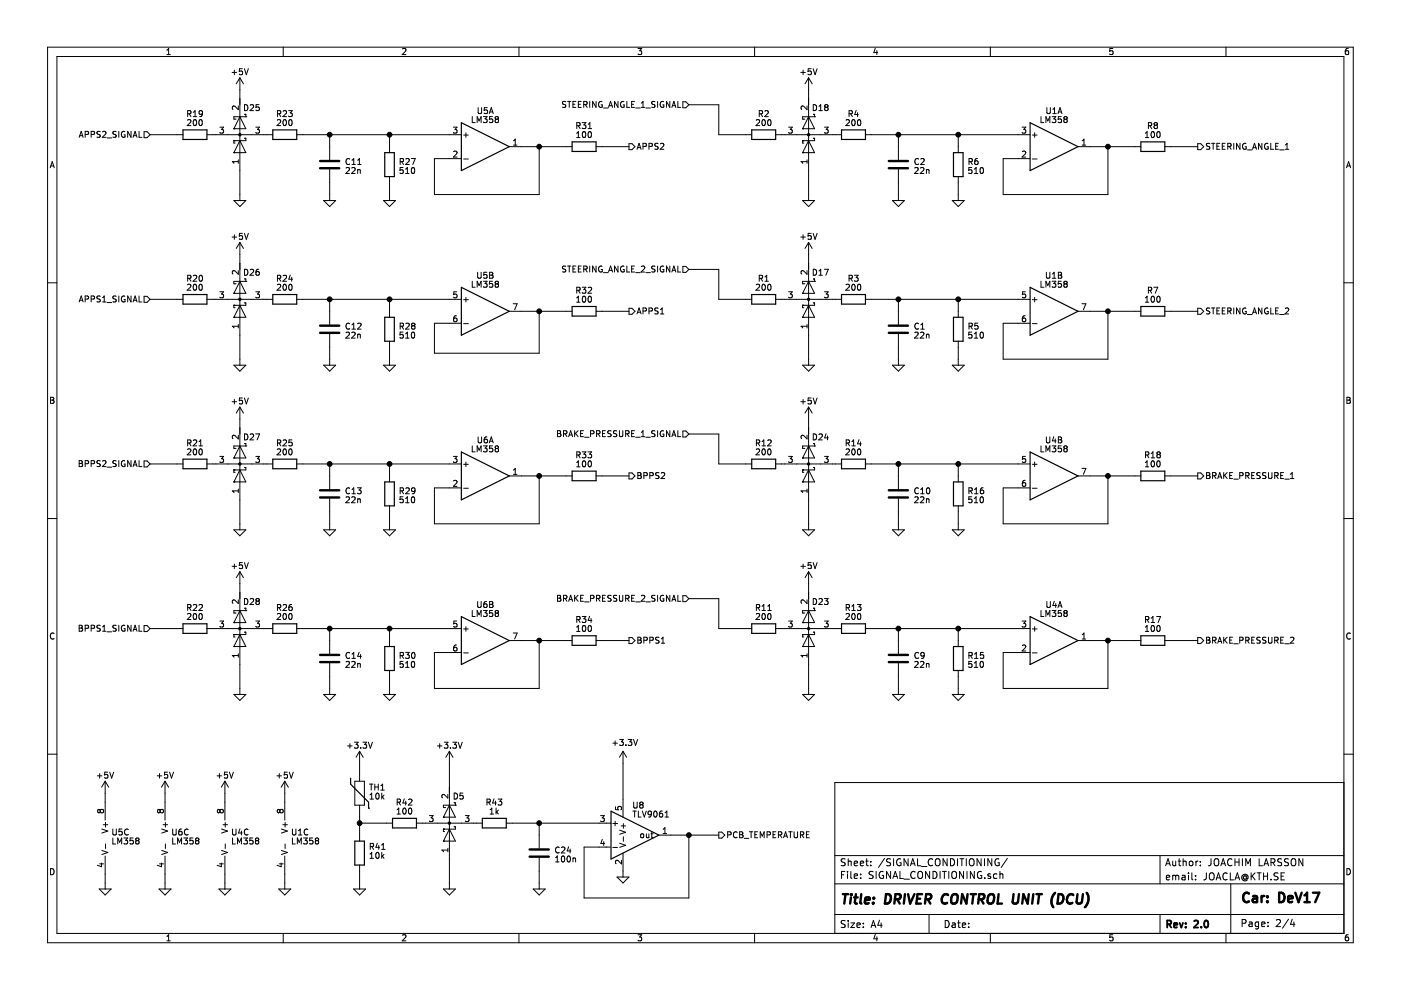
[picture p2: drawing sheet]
<svg xmlns="http://www.w3.org/2000/svg" width="297mm" height="210mm" viewBox="0 0 297 210" stroke-linecap="round" stroke-linejoin="round" font-family="sans-serif">
<path d="M.1 0h297v209.9h-297z" fill-rule="evenodd" fill="#fff" stroke="#fff" stroke-width=".21"/>
<g fill="none" stroke="#000" stroke-width=".21">
<path d="M10.1 10h276.8v189.9h-276.8zM12.1 12h272.8v185.9h-272.8zM35.4 11.6h.7M35.4 10.6l.4-.3v1.3M49.2 15.4h1M49.7 14.9v.9M50.9 16.5v26M50.9 16.5l-.8 1.3M50.9 16.5l.7 1.3M51.4 14.6h-.6l-.1 .6 .2-.1h.4l.1 .6-.2 .1-.5-.1M51.8 14.6l.4 1.2 .5-1.2M60 10v2"/>
<path d="M85.3 10.4l.5-.1 .3 .3-.8 1h.8M110 10v2M135.3 10.3h.8l-.5 .5 .4 .1v.5l-.2 .2-.5-.2M160 10v2M169.8 15.4h1M170.3 14.9v.9M171.4 16.5v26M171.4 16.5l-.7 1.3M171.4 16.5l.8 1.3M172 14.6h-.6l-.1 .6 .2-.1h.4l.1 .6-.2 .1-.5-.1M172.4 14.6l.4 1.2 .4-1.2M185.6 10.2l-.3 .9h.8"/>
<path d="M185.9 10.7v.9M210 10v2M235.9 10.3h-.6v.6l.6-.1v.6l-.1 .2-.5-.2M259.9 10v2M285.9 10.3h-.4l-.2 .3-.1 .7 .3 .3 .4-.2v-.6h-.4l-.3 .2M10.6 35.6l.5-1.3 .4 1.3M10.7 35.2h.7M16.8 29.1l.4-1.3 .4 1.3M16.9 28.8h.6M18.1 28.5h.6l.1-.2-.1-.3-.6-.2v1.3M19.3 28.5h.6l.2-.2-.1-.3-.7-.2v1.3M21.3 27.9l-.5-.1-.2 .2v.4l.6 .2 .1 .3-.3 .2h-.5"/>
<path d="M21.7 28l.5-.2 .3 .4-.8 .9h.8M22.7 29.2h1M24.6 27.9l-.4-.1-.2 .2v.3l.5 .3 .1 .3-.2 .2h-.5M25.2 27.8v1.3M26.5 27.9a.57 .57 0 0 0-.8 .6 .57 .57 0 0 0 .8 .5v-.4h-.2M27.8 27.8v1.3l-.7-1.3v1.3M28.2 29.1l.4-1.3 .4 1.3M28.3 28.8h.6M29.5 27.8v1.3h.6M30.5 27.9h.7l.6 .7-.6 .6h-.7zM31.8 28.6h7M39.8 25.5l.4-.1 .3 .3-.8 .9h.8"/>
<path d="M39.8 24.1h.6v-.5l-.6-.1v1.2M40.1 24.1l.4 .6M41 24.7h.7M41 23.8l.4-.3v1.2M41.1 25.5l.2-.1a.67 .67 0 0 1 .4 .6 .67 .67 0 0 1-.4 .6l-.3-.5zM42.4 25.4h.1a.69 .69 0 0 1 .4 .6 .69 .69 0 0 1-.4 .6 .83 .83 0 0 1-.1-1.2zM42.9 24l-.2 .2h-.4v-.6l.4-.1 .2 .2v.7l-.2 .3h-.4M43.9 28.6h13.9M46.6 27h.8l-.4 .4 .3 .2 .1 .4-.3 .2-.5-.1M49.6 29.8h.1M49.6 32.4h.1M49.6 27.3h.1"/>
<path d="M49.6 29.8v.5h.2M49.8 25.3h.1M50.5 22.5v.8l-.9-.8-.3 .2 .1 .5M50.5 33.9v.7M50.5 34.3h-1.2l.3 .3M50.9 29.8l1.2 2.6h-2.5zM50.9 24.8l1.2 2.5h-2.5zM51.8 22.2a.64 .64 0 0 1 .8 .6 .64 .64 0 0 1-.8 .7zM51.9 29.3h.1M51.9 24.2h.1M51.9 24.2h.2v.6M51.9 29.3h.2v.5h-2.5"/>
<path d="M52.1 24.8h.1M52.1 24.8h-2.5v.5h.2M53 22.3l.5-.1 .3 .3-.8 1h.8M54.2 27h.8l-.4 .4 .3 .2 .1 .4-.2 .2-.6-.1M54.9 22.2h-.6v.6l.4-.1 .3 .2v.3l-.3 .3-.4-.2M58.8 25.5l.5-.1 .2 .3-.8 .9h.8M58.8 24.1h.6l.1-.5-.7-.1v1.2M59.1 24.1l.4 .6M60 23.6l.5-.1 .3 .3-.8 .9h.8M60.1 25.5l.2-.1a.67 .67 0 0 1 .4 .6 .67 .67 0 0 1-.4 .6l-.3-.5zM61.2 23.5h.8l-.5 .4 .4 .2 .1 .4-.3 .2-.5-.1M61.3 25.5l.2-.1a.69 .69 0 0 1 .4 .6 .69 .69 0 0 1-.4 .6l-.3-.5z"/>
<path d="M62.9 28.6h34.9M69.9 28.6v5.3M69.9 35.9v6.6M73.4 35.6l.5-.1 .2 .4-.8 .9h.8M74.1 33.7a.56 .56 0 0 0-.8 .5 .56 .56 0 0 0 .8 .6M74.6 35.6l.4-.1 .3 .4-.8 .9h.8M74.6 34l.4-.4v1.3M74.6 34.9h.8M75.8 35.9v.9M75.8 36.1l.5-.1 .1 .8M75.8 34.9h.8M75.8 34l.4-.4v1.3"/>
<path d="M82.6 28.6v3.8M82.6 37.4v5.1M84.8 34.3l.7-.1v-.5l-.7-.1v1.3M85.2 34.3l.4 .6M85.5 35.5h-.7v.6l.2-.1 .5 .1v.6l-.2 .1-.5-.1M86 35.9l.4-.4v1.3M86 36.8h.7M86 33.7l.5-.1 .3 .4-.8 .9h.8M87.2 33.6h.8l-.5 1.3M87.3 35.6l.2-.1a.69 .69 0 0 1 .4 .6 .69 .69 0 0 1-.4 .7l-.3-.5zM96.1 27h.8l-.4 .4 .3 .2 .1 .4-.2 .2-.6-.1M96.2 32.2l.5-.2 .2 .4-.8 .9h.8"/>
<path d="M98.3 33.7h1M98.3 28.6h1M98.8 28.2v.9M100.1 24.7v1.3h.6M101.2 26v-1.3l.4 .9 .4-.9v1.3M101.4 22.8v1.1l.2 .2 .4-.1 .1-.1v-1.1M102.5 24.7h.8l-.5 .5 .4 .1v.6l-.2 .1-.5-.1M103.3 22.8h-.6l-.1 .6 .5-.1 .3 .3v.3l-.3 .2-.5-.1M103.7 24.1l.5-1.3 .4 1.3M103.9 23.7h.5M104.4 24.7h-.6v.6l.4-.1 .3 .3v.3l-.3 .2-.4-.1M105.2 25.3l-.2-.3 .2-.3 .4 .2v.3l-.1 .1"/>
<path d="M105.2 25.3l-.2 .2v.3l.2 .2h.3l.2-.2-.1-.4-.1-.1M105.2 25.3h.3M108 31.1h13.3M108.9 29.9l.3-.4v1.3M108.9 30.8h.7M114.3 31.1v10.2h-22.2v-7.7h5.7M120 21.6l-.5-.1-.2 .1v.5l.6 .2 .1 .2-.3 .3-.5-.1M120.3 21.5h.7M120.7 21.5v1.3M121.5 22.1h.4M122.1 21.5h-.6v1.3h.6M122.3 28.3l.3-.4v1.3"/>
<path d="M122.3 29.2h.7M122.3 26.7l.6-.1 .1-.5-.7-.1v1.3M122.6 26.7l.4 .6M122.6 22.1h.5M123.2 21.5h-.6v1.3h.6M123.4 26h.8l-.4 .5 .4 .1v.5l-.2 .2-.6-.2M123.6 28l.2-.1a.67 .67 0 0 1 .4 .6 .67 .67 0 0 1-.4 .7l-.3-.5zM123.8 22.2l.6-.1 .1-.2-.1-.3-.6-.1v1.3M124.1 22.2l.4 .6M124.7 27.3h.7M124.7 26.4l.4-.4v1.3M124.8 28l.2-.1a.69 .69 0 0 1 .4 .6 .69 .69 0 0 1-.4 .7l-.3-.5z"/>
<path d="M125 21.5v1.3M126.4 31.1h7M126.4 21.5v1.3l-.8-1.3v1.3M127.6 21.6a.57 .57 0 0 0-.7 .5 .57 .57 0 0 0 .8 .5v-.4h-.3M128 22.9h.9M129 22.8l.5-1.3 .4 1.3M129.1 22.4h.7M131 21.5v1.3l-.7-1.3v1.3M132.3 21.6a.57 .57 0 0 0-.8 .5 .57 .57 0 0 0 .8 .5v-.4h-.2M132.9 21.5v1.3h.6M133.4 30.5h.6l.6 .6-.6 .6h-.6zM133.9 22.1h.4"/>
<path d="M134.5 21.5h-.6v1.3h.6M134.8 22.9h.9M135.1 31.7l.4-1.3 .4 1.3M135.2 31.3h.6M136 21.9l.3-.4v1.3M136 22.8h.7M136.3 31h.6l.2-.2-.1-.3-.7-.1v1.3M136.9 22.9h1M137.6 31h.6l.1-.2v-.3l-.7-.1v1.3M138.9 21.6l-.5-.1-.2 .1v.4l.6 .2 .1 .3-.3 .3-.4-.1M139.4 21.5v1.3M139.5 30.5l-.5-.1-.1 .1v.4l.5 .2 .1 .3-.2 .3-.5-.1"/>
<path d="M140 30.5l.5-.1 .2 .3-.7 1h.7M140.7 21.6a.57 .57 0 0 0-.8 .5 .57 .57 0 0 0 .8 .5v-.4h-.2M142 21.5v1.3l-.7-1.3v1.3M142.4 22.8l.5-1.3 .4 1.3M142.6 22.4h.6M143.7 21.5v1.3h.6M144.8 21.6h.6l.7 .6-.7 .6h-.6zM146.1 22.2h6.3v6.4h7M160.3 25.5l.5-.1 .3 .3-.8 .9h.8M161 24.1l.6-.1v-.4l-.6-.1v1.2M161.3 24.1l.4 .6M161.7 25.4h.1a.67 .67 0 0 1 .5 .6 .67 .67 0 0 1-.5 .6 .83 .83 0 0 1-.1-1.2z"/>
<path d="M162.2 23.6l.5-.1 .2 .3-.8 .9h.8M162.9 25.4h.2a.69 .69 0 0 1 .4 .6 .69 .69 0 0 1-.4 .6 .83 .83 0 0 1-.2-1.2zM164.5 28.6h13.9M167.2 27h.8l-.4 .4 .3 .2 .1 .4-.3 .2-.5-.1M170.2 29.8h.1M170.2 32.4h.1M170.2 27.3h.1M170.2 29.8v.5h.2M170.4 25.3h.1M171.1 34.3h-1.3l.4 .3M171.1 22.5v.8l-.9-.8-.4 .2 .2 .5M171.1 33.9v.7"/>
<path d="M171.4 29.8l1.3 2.6h-2.5zM171.4 24.8l1.3 2.5h-2.5zM172.4 22.2a.64 .64 0 0 1 .7 .6 .64 .64 0 0 1-.7 .7zM172.5 29.3h.1M172.5 24.2h.1M172.5 24.2h.2v.6M172.5 29.3h.2v.5h-2.5M172.7 24.8h.1M172.7 24.8h-2.5v.5h.2M173.6 23.5h.8M173.6 22.5l.4-.3v1.3M174.8 27h.8l-.4 .4 .3 .2 .1 .4-.3 .2-.5-.1"/>
<path d="M175.1 22.7l-.3 .3 .1 .3 .2 .2 .3-.1 .2-.2v-.2l-.3-.3M175.1 22.7l-.3-.2 .3-.3h.2l.3 .2-.3 .3M175.1 22.7h.2M179.4 25.5l.5-.1 .2 .3-.8 .9h.8M180 24.1l.7-.1v-.4l-.7-.1v1.2M180.3 24.1l.4 .6M180.7 25.5l.2-.1a.67 .67 0 0 1 .4 .6 .67 .67 0 0 1-.4 .6l-.3-.5zM181.5 23.4l-.3 .9h.8M181.8 23.9v.8M181.9 25.5l.2-.1a.69 .69 0 0 1 .4 .6 .69 .69 0 0 1-.4 .6l-.3-.5zM183.5 28.6h34.9M190.5 28.6v5.3"/>
<path d="M190.5 35.9v6.6M194 35.6l.4-.1 .3 .4-.8 .9h.8M194.7 33.7a.56 .56 0 0 0-.8 .5 .56 .56 0 0 0 .8 .6M195.1 35.6l.5-.1 .3 .4-.8 .9h.8M195.2 33.7l.5-.1 .3 .4-.8 .9h.8M196.4 36.1l.5-.1 .1 .8M196.4 35.9v.9M203.2 28.6v3.8M203.2 37.4v5.1M205.5 34.3l.6-.1v-.5l-.6-.1v1.3M205.8 34.3l.4 .6M206 35.5h-.6v.6l.2-.1 .4 .1v.6l-.1 .1-.5-.1"/>
<path d="M206.6 36.8h.7M206.6 35.9l.4-.4v1.3M207.3 33.6h-.3a.79 .79 0 0 0-.1 1.3l.4-.1 .1-.5-.3-.2h-.2l-.3 .2M207.9 35.6l.2-.1a.69 .69 0 0 1 .4 .6 .69 .69 0 0 1-.4 .7l-.3-.5zM216.7 27h.8l-.4 .4 .3 .2 .1 .4-.3 .2-.5-.1M216.8 32.2l.4-.2 .3 .4-.8 .9h.8M218.9 33.7h1M218.9 28.6h1M219.4 28.2v.9M220.7 24.7v1.3h.6M221.8 26v-1.3l.4 .9 .4-.9v1.3M222 22.8v1.1l.2 .2 .4-.1 .1-.1v-1.1"/>
<path d="M223.1 24.7h.8l-.5 .5 .4 .1v.6l-.2 .1-.5-.1M223.2 24.1h.8M223.2 23.2l.4-.4v1.3M224.3 24.1l.4-1.3 .5 1.3M224.4 23.7h.6M225 24.7h-.6l-.1 .6 .5-.1 .3 .3v.3l-.3 .2-.5-.1M225.8 25.3l-.2-.3 .2-.3 .4 .2v.3l-.2 .1M225.8 25.3l-.2 .2v.3l.2 .2h.2l.3-.2-.1-.4-.2-.1M225.8 25.3h.2M228.6 31.1h13.3M229.4 30.8h.8M229.4 29.9l.4-.4v1.3"/>
<path d="M234.9 31.1v10.2h-22.2v-7.7h5.7M242.8 29.2h.8M242.8 28.3l.4-.4v1.3M243.5 26.7l.6-.1v-.5l-.6-.1v1.3M243.8 26.7l.4 .6M244.2 28l.1-.1a.67 .67 0 0 1 .5 .6 .67 .67 0 0 1-.5 .7l-.3-.5zM244.9 26.6l-.2-.3 .2-.3h.3l.2 .2-.2 .4M244.9 26.6l-.2 .2v.2l.2 .3 .4-.1 .1-.2v-.2l-.2-.2M244.9 26.6h.3M245.4 28l.2-.1a.69 .69 0 0 1 .4 .6 .69 .69 0 0 1-.4 .7l-.3-.5zM247 31.1h6.9M253.9 30.5h.7l.6 .6-.6 .6h-.7z"/>
<path d="M256.5 30.5l-.5-.1-.2 .1v.4l.6 .2 .1 .3-.2 .3-.5-.1M256.9 30.4h.7M257.2 30.4v1.3M258 31h.4M258.6 30.4h-.6v1.3h.6M259.1 31h.5M259.8 30.4h-.7v1.3h.7M260.3 31l.7-.1v-.4l-.7-.1v1.3M260.6 31l.4 .7M261.6 30.4v1.3M262.9 30.4v1.3l-.7-1.3v1.3M264.2 30.5a.57 .57 0 0 0-.8 .5 .57 .57 0 0 0 .8 .5v-.4h-.2"/>
<path d="M264.5 31.8h.9M265.6 31.7l.4-1.3 .4 1.3M265.7 31.3h.6M267.5 30.4v1.3l-.7-1.3v1.3M268.8 30.5a.59 .59 0 0 0-.7 .5 .59 .59 0 0 0 .7 .6l.1-.5h-.3M269.4 30.4v1.3h.6M270.5 31h.4M271.1 30.4h-.6v1.3h.6M271.3 31.8h1M272.5 30.7l.4-.3v1.3M272.5 31.7h.7M285.5 35.6l.4-1.3 .5 1.3"/>
<path d="M285.6 35.2h.6M10.1 60h2M39.8 59h.6v-.5l-.6-.1v1.2M40.1 59l.4 .6M41 58.5l.5-.1 .2 .3-.8 .9h.8M42.4 58.4h.1a.67 .67 0 0 1 .5 .6 .67 .67 0 0 1-.5 .6l-.3-.5zM42.4 58.4l-.1 .1M49.2 50.3h1M49.6 42.5h2.5l-1.2 1.3zM49.7 49.8v.9M50.5 57.4v.8l-.9-.8-.3 .2 .1 .5M50.9 51.4l-.8 1.3"/>
<path d="M50.9 51.4v26M50.9 51.4l.7 1.3M50.9 59.7l1.2 2.5h-2.5zM51.4 49.5h-.6l-.1 .6 .2-.1h.4l.1 .6-.2 .1-.5-.1M51.8 49.5l.4 1.2 .5-1.2M51.8 57.1a.64 .64 0 0 1 .8 .6 .64 .64 0 0 1-.8 .7zM51.9 59.1h.1M51.9 59.1h.2v.6M52.1 59.7h.1M52.1 59.7h-2.5v.5h.2M53 57.2l.5-.1 .3 .3-.8 1h.8M54.9 57.1l-.5 .1-.1 .5v.5l.6 .1 .1-.2-.1-.4-.4-.1-.2 .2"/>
<path d="M58.8 59h.6l.1-.5-.7-.1v1.2M59.1 59l.4 .6M60 58.5l.5-.1 .3 .3-.8 .9h.8M61.5 58.3l-.3 .9h.8M61.8 58.8v.8M68.6 42.5h2.6l-1.3 1.3zM81.3 42.5h2.6l-1.3 1.3zM100.1 59.6v1.3h.6M101.3 57.7v1.1l.2 .2 .4-.1 .1-.1v-1.1M102.5 59.6h.8l-.5 .5 .4 .1v.6l-.2 .1-.5-.1M103.2 57.7h-.6l-.1 .6 .2-.1 .5 .1v.6l-.2 .1-.5-.1M103.8 58.3h.4"/>
<path d="M103.8 57.7h.4l.3 .3-.3 .3 .3 .3-.1 .3-.6 .1zM104.4 59.6h-.6v.6l.4-.1 .3 .3v.3l-.3 .2-.4-.1M120 56.5l-.5-.1-.2 .1v.5l.6 .2 .1 .2-.3 .3-.5-.1M120.3 56.4h.7M120.7 56.4v1.3M121.5 57h.4M122.1 56.4h-.6v1.3h.6M122.6 57h.5M123.2 56.4h-.6v1.3h.6M123.8 57.1l.6-.1 .1-.2-.1-.3-.6-.1v1.3M124.1 57.1l.4 .6M125 56.4v1.3"/>
<path d="M126.4 56.4v1.3l-.8-1.3v1.3M127.6 56.5a.57 .57 0 0 0-.7 .6 .57 .57 0 0 0 .8 .4v-.4h-.3M128 57.8h.9M129 57.7l.5-1.3 .4 1.3M129.1 57.3h.7M131 56.4v1.3l-.7-1.3v1.3M132.3 56.5a.57 .57 0 0 0-.8 .6 .57 .57 0 0 0 .8 .4v-.4h-.2M132.9 56.4v1.3h.6M133.9 57h.4M134.5 56.4h-.6v1.3h.6M134.8 57.8h.9M136 56.5l.5-.1 .2 .4-.8 .9h.8"/>
<path d="M136.9 57.8h1M138.9 56.5l-.5-.1-.2 .1v.4l.6 .2 .1 .3-.3 .3-.4-.1M139.4 56.4v1.3M140.7 56.5a.57 .57 0 0 0-.8 .6 .57 .57 0 0 0 .8 .4v-.4h-.2M142 56.4v1.3l-.7-1.3v1.3M142.4 57.7l.5-1.3 .4 1.3M142.6 57.3h.6M143.7 56.4v1.3h.6M144.8 56.5h.6l.7 .6-.7 .7h-.6zM146.1 57.1h6.3v6.4h7M161 59l.6-.1v-.4l-.6-.1v1.2M161.3 59l.4 .6"/>
<path d="M162.2 59.6h.7M162.2 58.7l.4-.3v1.2M169.8 50.3h1M170.2 42.5h2.5l-1.3 1.3zM170.3 49.8v.9M171.1 57.4v.8l-.9-.8-.4 .2 .2 .5M171.4 59.7l1.3 2.5h-2.5zM171.4 51.4v26M171.4 51.4l-.7 1.3M171.4 51.4l.8 1.3M172 49.5h-.6l-.1 .6 .2-.1h.4l.1 .6-.2 .1-.5-.1M172.4 49.5l.4 1.2 .4-1.2"/>
<path d="M172.4 57.1a.64 .64 0 0 1 .7 .6 .64 .64 0 0 1-.7 .7zM172.5 59.1h.1M172.5 59.1h.2v.6M172.7 59.7h.1M172.7 59.7h-2.5v.5h.2M173.6 58.4h.8M173.6 57.4l.4-.3v1.3M174.8 57.1h.8l-.5 1.3M180 59l.7-.1v-.4l-.7-.1v1.2M180.3 59l.4 .6M181.2 58.4h.7l-.4 .4 .4 .2v.4l-.2 .2-.5-.1M189.2 42.5h2.5l-1.2 1.3z"/>
<path d="M201.9 42.5h2.5l-1.2 1.3zM220.7 59.6v1.3h.6M221.9 57.7v1.1l.2 .2 .4-.1 .1-.1v-1.1M223.1 59.6h.8l-.5 .5 .4 .1v.6l-.2 .1-.5-.1M223.1 59h.8M223.1 58.1l.4-.4v1.3M224.4 58.3h.4M224.4 57.7h.4l.3 .3-.3 .3 .3 .3-.1 .3-.6 .1zM225 59.6h-.6l-.1 .6 .5-.1 .3 .3v.3l-.3 .2-.5-.1M284.9 60h2M16.8 64l.4-1.2 .4 1.2M16.9 63.7h.6"/>
<path d="M18.1 63.4h.6l.1-.2-.1-.3-.6-.1v1.2M19.3 63.4h.6l.2-.2-.1-.3-.7-.1v1.2M21.3 62.8h-.5l-.2 .1v.4l.6 .2 .1 .3-.3 .2h-.5M21.7 63.1l.4-.3v1.2M21.7 64h.8M22.7 64.1h1M24.6 62.8h-.4l-.2 .1v.3l.5 .3 .1 .3-.2 .2h-.5M25.2 62.8v1.2M26.5 62.8a.57 .57 0 0 0-.8 .6 .57 .57 0 0 0 .8 .5v-.4h-.2M27.8 62.8v1.2l-.7-1.2v1.2M28.2 64l.4-1.2 .4 1.2M28.3 63.7h.6"/>
<path d="M29.5 62.8v1.2h.6M30.5 62.8h.7l.6 .7-.6 .6h-.7zM31.8 63.5h7M39.8 60.4l.4-.1 .3 .3-.8 .9h.8M41.1 60.4l.2-.1a.67 .67 0 0 1 .4 .6 .67 .67 0 0 1-.4 .6l-.3-.4zM42.4 60.3h.1a.69 .69 0 0 1 .4 .6 .69 .69 0 0 1-.4 .6 .83 .83 0 0 1-.1-1.2zM43.9 63.5h13.9M46.6 61.9h.8l-.4 .4 .3 .2 .1 .4-.3 .2-.5-.1M49.6 64.7h.1M49.6 67.3h.1M49.6 62.2h.1M49.6 77.4h2.5l-1.2 1.3z"/>
<path d="M49.6 64.7v.5h.2M49.8 60.2h.1M50.5 69.2h-1.2l.3 .3M50.5 68.8v.7M50.9 64.7l1.2 2.6h-2.5zM51.9 64.2h.1M51.9 64.2h.2v.5h-2.5M54.2 61.9h.8l-.4 .4 .3 .2 .1 .4-.2 .2-.6-.1M58.8 60.4l.5-.1 .2 .3-.8 .9h.8M60.1 60.4l.2-.1a.67 .67 0 0 1 .4 .6 .67 .67 0 0 1-.4 .6l-.3-.4zM61.3 60.4l.2-.1a.69 .69 0 0 1 .4 .6 .69 .69 0 0 1-.4 .6l-.3-.4zM62.9 63.5h34.9"/>
<path d="M68.6 77.4h2.6l-1.3 1.3zM69.9 63.5v5.3M69.9 70.8v6.6M73.4 70.5l.5-.1 .2 .4-.8 .9h.8M74.1 68.6a.56 .56 0 0 0-.8 .6 .56 .56 0 0 0 .8 .5M74.6 70.5l.4-.1 .3 .4-.8 .9h.8M74.6 69.8h.8M74.6 68.9l.4-.4v1.3M75.8 71l.5-.1 .1 .8M75.8 68.6l.5-.1 .3 .4-.8 .9h.8M75.8 70.9v.8M81.3 77.4h2.6l-1.3 1.3z"/>
<path d="M82.6 63.5v3.8M82.6 72.3v5.1M84.8 69.2l.7-.1v-.5l-.7-.1v1.3M85.2 69.2l.4 .6M85.5 70.4h-.7v.6l.2-.1 .5 .1v.6l-.2 .1-.5-.1M86 70.8l.4-.4v1.3M86 71.7h.7M86 68.6l.5-.1 .3 .4-.8 .9h.8M87.3 70.5l.2-.1a.69 .69 0 0 1 .4 .7 .69 .69 0 0 1-.4 .6l-.3-.5zM87.5 69.1l-.2-.3 .2-.3h.2l.3 .3-.3 .3M87.5 69.1l-.2 .2v.4l.2 .1 .4-.1 .1-.1v-.3l-.3-.2M87.5 69.1h.2"/>
<path d="M96.8 66.9h-.2a.79 .79 0 0 0-.2 1.3h.4l.1-.5-.2-.3h-.3l-.2 .3M96.8 61.9h-.6v.6l.5-.2 .2 .3v.3l-.2 .2-.5-.1M98.3 63.5h1M98.3 68.6h1M98.8 63.1v.9M101.2 60.9v-1.3l.4 .9 .4-.9v1.3M105.2 60.2l-.2-.3 .2-.3 .4 .2v.3l-.1 .1M105.2 60.2l-.2 .2v.3l.2 .2h.3l.2-.2-.1-.4-.1-.1M105.2 60.2h.3M108 66h13.3M108.8 64.4h.8l-.5 1.3M114.3 66v8.9h-22.2v-6.4h5.7"/>
<path d="M122.3 64.1h.7M122.3 63.2l.3-.4v1.3M122.3 61.6l.6-.1 .1-.5-.7-.1v1.3M122.6 61.6l.4 .6M123.4 60.9h.8l-.4 .5 .4 .1v.5l-.2 .2-.6-.2M123.6 62.9l.2-.1a.67 .67 0 0 1 .4 .6 .67 .67 0 0 1-.4 .7l-.3-.5zM124.7 61l.5-.1 .2 .4-.7 .9h.7M124.8 62.9l.2-.1a.69 .69 0 0 1 .4 .6 .69 .69 0 0 1-.4 .7l-.3-.5zM126.4 66h7M133.4 65.4h.6l.6 .6-.6 .6h-.6zM135.1 66.6l.4-1.3 .4 1.3M135.2 66.2h.6"/>
<path d="M136.3 66l.6-.1 .2-.2-.1-.3-.7-.1v1.3M137.6 66l.6-.1 .1-.2v-.3l-.7-.1v1.3M139.5 65.4l-.5-.1-.1 .1v.4l.5 .2 .1 .3-.2 .3-.5-.1M140 66.6h.7M140 65.6l.4-.3v1.3M160.3 60.4l.5-.1 .3 .3-.8 .9h.8M161.7 60.4l.1-.1a.67 .67 0 0 1 .5 .6 .67 .67 0 0 1-.5 .6l-.3-.4zM162.9 60.4l.2-.1a.69 .69 0 0 1 .4 .6 .69 .69 0 0 1-.4 .6l-.3-.4zM164.5 63.5h13.9M167.2 61.9h.8l-.4 .4 .3 .2 .1 .4-.3 .2-.5-.1M170.2 64.7h.1M170.2 67.3h.1"/>
<path d="M170.2 62.2h.1M170.2 77.4h2.5l-1.3 1.3zM170.2 64.7v.5h.2M170.4 60.2h.1M171.1 69.2h-1.3l.4 .3M171.1 68.8v.7M171.4 64.7l1.3 2.6h-2.5zM172.5 64.2h.1M172.5 64.2h.2v.5h-2.5M174.8 61.9h.8l-.4 .4 .3 .2 .1 .4-.3 .2-.5-.1M179.4 60.4l.5-.1 .2 .3-.8 .9h.8M180.8 60.3h.1a.67 .67 0 0 1 .4 .6 .67 .67 0 0 1-.4 .6 .83 .83 0 0 1-.1-1.2z"/>
<path d="M182 60.3h.1a.69 .69 0 0 1 .4 .6 .69 .69 0 0 1-.4 .6 .83 .83 0 0 1-.1-1.2zM183.5 63.5h34.9M189.2 77.4h2.5l-1.2 1.3zM190.5 63.5v5.3M190.5 70.8v6.6M194 70.5l.4-.1 .3 .4-.8 .9h.8M194.7 68.6a.56 .56 0 0 0-.8 .6 .56 .56 0 0 0 .8 .5M195.1 70.5l.5-.1 .3 .4-.8 .9h.8M195.2 68.9l.4-.4v1.3M195.2 69.8h.8M196.4 71l.5-.1 .1 .8M196.4 70.9v.8"/>
<path d="M201.9 77.4h2.5l-1.2 1.3zM203.2 63.5v3.8M203.2 72.3v5.1M205.5 69.2l.6-.1v-.5l-.6-.1v1.3M205.8 69.2l.4 .6M206 70.4h-.6v.6l.2-.1 .4 .1v.6l-.1 .1-.5-.1M206.6 71.7h.7M206.6 70.8l.4-.4v1.3M207.3 68.5h-.6l-.1 .6 .5-.1 .3 .3v.3l-.3 .2-.5-.1M207.9 70.5l.2-.1a.69 .69 0 0 1 .4 .7 .69 .69 0 0 1-.4 .6l-.3-.5zM217.4 66.9h-.3a.79 .79 0 0 0-.1 1.3h.4l.1-.5-.3-.3h-.2l-.2 .3M217.4 61.9h-.6v.6l.4-.2 .3 .3v.3l-.3 .2-.4-.1"/>
<path d="M218.9 63.5h1M218.9 68.6h1M219.4 63.1v.9M221.8 60.9v-1.3l.4 .9 .4-.9v1.3M225.8 60.2l-.2-.3 .2-.3 .4 .2v.3l-.2 .1M225.8 60.2l-.2 .2v.3l.2 .2h.2l.3-.2-.1-.4-.2-.1M225.8 60.2h.2M228.6 66h13.3M229.4 64.4h.8l-.5 1.3M234.9 66v10.2h-22.2v-7.7h5.7M242.8 64.1h.8M242.8 63.2l.4-.4v1.3"/>
<path d="M243.5 61.6l.6-.1v-.5l-.6-.1v1.3M243.8 61.6l.4 .6M244.2 62.9l.1-.1a.67 .67 0 0 1 .5 .6 .67 .67 0 0 1-.5 .7l-.3-.5zM244.6 60.9h.9l-.6 1.3M245.4 62.9l.2-.1a.69 .69 0 0 1 .4 .6 .69 .69 0 0 1-.4 .7l-.3-.5zM247 66h6.9M253.9 65.4h.7l.6 .6-.6 .6h-.7zM256.5 65.4l-.5-.1-.2 .1v.4l.6 .2 .1 .3-.2 .3-.5-.1M256.9 65.3h.7M257.2 65.3v1.3M258 65.9h.4M258.6 65.3h-.6v1.3h.6"/>
<path d="M259.1 65.9h.5M259.8 65.3h-.7v1.3h.7M260.3 66l.7-.1v-.5l-.7-.1v1.3M260.6 66l.4 .6M261.6 65.3v1.3M262.9 65.3v1.3l-.7-1.3v1.3M264.2 65.4a.57 .57 0 0 0-.8 .5 .57 .57 0 0 0 .8 .5v-.4h-.2M264.5 66.7h.9M265.6 66.6l.4-1.3 .4 1.3M265.7 66.2h.6M267.5 65.3v1.3l-.7-1.3v1.3M268.8 65.4a.59 .59 0 0 0-.7 .5 .59 .59 0 0 0 .7 .6l.1-.5h-.3"/>
<path d="M269.4 65.3v1.3h.6M270.5 65.9h.4M271.1 65.3h-.6v1.3h.6M271.3 66.7h1M272.5 65.4l.5-.1 .2 .3-.8 1h.8M10.7 84.2h.5l.2 .3-.2 .3 .3 .3-.3 .4h-.5zM10.7 84.8h.5M16.8 97.7l.6 .1v.2l-.2 .3 .3 .2-.1 .4h-.6zM16.8 98.3h.4M18.1 98.3h.6l.1-.2-.1-.3-.6-.1v1.2M19.3 98.3h.6l.2-.2-.1-.3-.7-.1v1.2M21.3 97.7h-.5l-.2 .1v.4l.6 .2 .1 .3-.3 .2h-.5"/>
<path d="M21.7 97.8l.5-.1 .3 .3-.8 .9h.8M22.7 99.1h1M24.6 97.7h-.4l-.2 .1v.3l.5 .3 .1 .3-.2 .2h-.5M25.2 97.7v1.2M26.5 97.7a.57 .57 0 0 0-.8 .6 .57 .57 0 0 0 .8 .5v-.4h-.2M27.8 97.7v1.2l-.7-1.2v1.2M28.2 98.9l.4-1.2 .4 1.2M28.3 98.6h.6M29.5 97.7v1.2h.6M30.5 97.7h.7l.6 .7-.6 .6h-.7zM31.8 98.4h7M39.8 95.3l.4-.1 .3 .3-.8 .9h.8"/>
<path d="M39.8 93.9h.6v-.5l-.6-.1v1.2M40.1 93.9l.4 .6M41 93.4l.5-.1 .2 .3-.8 .9h.8M41.1 95.3l.2-.1a.67 .67 0 0 1 .4 .6 .67 .67 0 0 1-.4 .6l-.3-.4zM42.2 94.5h.7M42.2 93.6l.4-.3v1.2M42.3 95.3l.2-.1a.69 .69 0 0 1 .4 .6 .69 .69 0 0 1-.4 .6l-.3-.4zM43.9 98.4h13.9M46.6 96.8h.8l-.4 .5 .3 .1 .1 .4-.3 .2-.5-.1M49.2 85.2h1M49.6 99.6h.1M49.6 97.1h.1"/>
<path d="M49.6 99.6v.5h.2M49.7 84.7v1M49.8 95.1h.1M50.5 92.3v.8l-.9-.8-.3 .2 .1 .5M50.9 86.3v26M50.9 99.6l1.2 2.6h-2.5zM50.9 94.6l1.2 2.5h-2.5zM50.9 86.3l-.8 1.3M50.9 86.3l.7 1.3M51.4 84.4h-.6l-.1 .6 .2-.1h.4l.1 .6-.2 .2-.5-.2M51.8 84.4l.4 1.3 .5-1.3M51.8 92a.64 .64 0 0 1 .8 .6 .64 .64 0 0 1-.8 .7z"/>
<path d="M51.9 99.1h.1M51.9 94.1h.1M51.9 94.1h.2v.5M51.9 99.1h.2v.5h-2.5M52.1 94.6h.1M52.1 94.6h-2.5v.5h.2M53 92.1l.5-.1 .3 .4-.8 .9h.8M54.2 92h.8l-.5 1.3M54.2 96.8h.8l-.4 .5 .3 .1 .1 .4-.2 .2-.6-.1M58.8 95.3l.5-.1 .2 .3-.8 .9h.8M58.8 93.9h.6l.1-.5-.7-.1v1.2M59.1 93.9l.4 .6"/>
<path d="M60 93.4l.5-.1 .3 .3-.8 .9h.8M60.1 95.3l.2-.1a.67 .67 0 0 1 .4 .6 .67 .67 0 0 1-.4 .6l-.3-.4zM61.3 95.3l.2-.1a.69 .69 0 0 1 .4 .6 .69 .69 0 0 1-.4 .6l-.3-.4zM61.9 93.3h-.6l-.1 .6 .5-.2 .3 .3v.3l-.3 .2-.5-.1M62.9 98.4h34.9M69.9 98.4v5.3M82.6 98.4v3.8M96.1 96.8h.8l-.4 .5 .3 .1 .1 .4-.2 .2-.6-.1M98.3 98.4h1M98.8 98v.9M100.1 94.5v1.3h.6M101.2 95.8v-1.3l.4 1 .4-1v1.3"/>
<path d="M101.4 92.6v1.1l.2 .2h.4l.1-.2v-1.1M102.5 94.5h.8l-.5 .5 .4 .1v.6l-.2 .1-.5-.1M103.3 92.6l-.5 .2-.2 .4 .1 .6 .6 .1 .1-.2-.1-.5-.4-.1-.3 .3M103.7 93.9l.5-1.3 .4 1.3M103.9 93.5h.5M104.4 94.5h-.6v.6l.4-.1 .3 .3v.3l-.3 .2-.4-.1M105.2 95.1l-.2 .2v.3l.2 .2h.3l.2-.2-.1-.4-.1-.1M105.2 95.1l-.2-.3 .2-.3 .4 .2v.3l-.1 .1M105.2 95.1h.3M108.9 99.7l.3-.4v1.3M118.2 91.3l.6 .1 .1 .3-.3 .2 .3 .2-.1 .4-.6 .1zM118.2 91.9h.4"/>
<path d="M119.5 92l.6-.1 .1-.2-.1-.3-.6-.1v1.3M119.8 92l.4 .6M120.6 92.6l.4-1.3 .4 1.3M120.7 92.2h.6M121.8 91.3v1.3M122 91.9l.6 .7M122.3 98.1l.3-.4v1.3M122.3 99h.7M122.3 96.5l.6-.1 .1-.5-.7-.1v1.3M122.6 91.3l-.8 .7M122.6 96.5l.4 .6M123.1 91.9h.4"/>
<path d="M123.4 95.8h.8l-.4 .5 .4 .1v.5l-.2 .2-.6-.2M123.6 97.8l.2-.1a.67 .67 0 0 1 .4 .6 .67 .67 0 0 1-.4 .7 .83 .83 0 0 1-.2-1.2zM123.7 91.3h-.6v1.3h.6M123.9 92.7h1M124.7 95.8h.7l-.4 .5 .4 .1v.4l-.2 .3-.5-.2M124.8 97.8l.2-.1a.69 .69 0 0 1 .4 .6 .69 .69 0 0 1-.4 .7l-.3-.5zM125.2 92l.7-.1v-.5l-.7-.1v1.3M126.5 92l.7-.1v-.5l-.7-.1v1.3M126.8 92l.4 .6M127.7 91.9h.5M128.4 91.3h-.7v1.3h.7M129.6 91.4l-.5-.1-.2 .1 .1 .5 .5 .1 .1 .4-.3 .2-.5-.1"/>
<path d="M130.8 91.4l-.5-.1-.2 .1v.4l.6 .2 .1 .4-.3 .2-.4-.1M131.3 91.3v1.1l.3 .2 .3-.1 .1-.1v-1.1M132.6 92l.7-.1 .1-.2-.1-.3-.7-.1v1.3M133 92l.4 .6M133.9 91.9h.4M134.5 91.3h-.6v1.3h.6M134.8 92.7h.9M136 91.7l.3-.4v1.3M136 92.6h.7M136.9 92.7h1M138.9 91.4l-.5-.1-.2 .1v.4l.6 .2 .1 .4-.3 .2-.4-.1M139.4 91.3v1.3"/>
<path d="M140.7 91.4a.57 .57 0 0 0-.8 .6 .57 .57 0 0 0 .8 .5v-.5h-.2M142 91.3v1.3l-.7-1.3v1.3M142.4 92.6l.5-1.3 .4 1.3M142.6 92.2h.6M143.7 91.3v1.3h.6M144.8 91.4h.6l.7 .6-.7 .7h-.6zM146.1 92h6.3v6.4h7M160.3 95.3l.5-.1 .3 .3-.8 .9h.8M160.4 93.9h.6v-.5l-.6-.1v1.2M160.7 93.9l.4 .6M161.6 94.5h.7M161.6 93.6l.3-.3v1.2"/>
<path d="M161.7 95.3l.1-.1a.67 .67 0 0 1 .5 .6 .67 .67 0 0 1-.5 .6l-.3-.4zM162.8 93.4l.5-.1 .2 .3-.8 .9h.8M162.9 95.3l.2-.1a.69 .69 0 0 1 .4 .6 .69 .69 0 0 1-.4 .6l-.3-.4zM164.5 98.4h13.9M167.2 96.8h.8l-.4 .5 .3 .1 .1 .4-.3 .2-.5-.1M169.8 85.2h1M170.2 99.6h.1M170.2 97.1h.1M170.2 99.6v.5h.2M170.3 84.7v1M170.4 95.1h.1M171.1 92.3v.8l-.9-.8-.4 .2 .2 .5"/>
<path d="M171.4 86.3v26M171.4 99.6l1.3 2.6h-2.5zM171.4 94.6l1.3 2.5h-2.5zM171.4 86.3l-.7 1.3M171.4 86.3l.8 1.3M172 84.4h-.6l-.1 .6 .2-.1h.4l.1 .6-.2 .2-.5-.2M172.4 84.4l.4 1.3 .4-1.3M172.4 92a.64 .64 0 0 1 .7 .6 .64 .64 0 0 1-.7 .7zM172.5 99.1h.1M172.5 94.1h.1M172.5 99.1h.2v.5h-2.5M172.5 94.1h.2v.5"/>
<path d="M172.7 94.6h.1M172.7 94.6h-2.5v.5h.2M173.6 92.1l.5-.1 .3 .4-.8 .9h.8M174.8 96.8h.8l-.4 .5 .3 .1 .1 .4-.3 .2-.5-.1M175.1 91.9l-.3 .9h.8M175.4 92.4v.9M179.4 95.3l.5-.1 .2 .3-.8 .9h.8M179.4 93.9h.6l.1-.5-.7-.1v1.2M179.7 93.9l.4 .6M180.6 94.5h.7M180.6 93.6l.4-.3v1.2M180.7 95.3l.2-.1a.67 .67 0 0 1 .4 .6 .67 .67 0 0 1-.4 .6l-.3-.4z"/>
<path d="M181.9 95.3l.2-.1a.69 .69 0 0 1 .4 .6 .69 .69 0 0 1-.4 .6l-.3-.4zM182.1 93.2l-.3 .9h.8M182.4 93.7v.8M183.5 98.4h34.9M190.5 98.4v5.3M203.2 98.4v3.8M217.4 96.8h-.6v.6l.4-.1 .3 .2v.3l-.3 .2-.4-.1M218.9 98.4h1M219.4 98v.9M220.7 94.5v1.3h.6M221.8 95.8v-1.3l.4 1 .4-1v1.3M221.9 92.6v1.1l.2 .2h.4l.1-.2v-1.1"/>
<path d="M223.1 94.5h.8l-.5 .5 .4 .1v.6l-.2 .1-.5-.1M223.4 92.6l-.3 .9h.8M223.7 93.1v.8M224.4 92.6h.4l.3 .3-.3 .3 .3 .3-.1 .4h-.6zM224.4 93.2h.4M225 94.5h-.6l-.1 .6 .5-.1 .3 .3v.3l-.3 .2-.5-.1M225.8 95.1l-.2 .2v.3l.2 .2h.2l.3-.2-.1-.4-.2-.1M225.8 95.1l-.2-.3 .2-.3 .4 .2v.3l-.2 .1M225.8 95.1h.2M229.4 99.3h.8l-.5 1.3M242.8 99h.8M242.8 98.1l.4-.4v1.3"/>
<path d="M242.9 96.5l.6-.1v-.5l-.6-.1v1.3M243.2 96.5l.4 .6M244.1 97.1h.7M244.1 96.2l.3-.4v1.3M244.2 97.8l.1-.1a.67 .67 0 0 1 .5 .6 .67 .67 0 0 1-.5 .7l-.3-.5zM245.4 97.8l.2-.1a.69 .69 0 0 1 .4 .6 .69 .69 0 0 1-.4 .7l-.3-.5zM245.5 96.4l-.2-.3 .2-.3h.3l.2 .3-.2 .3M245.5 96.4l-.2 .2v.3l.2 .2 .4-.1 .1-.2v-.2l-.2-.2M245.5 96.4h.3M285.6 84.2h.4l.3 .3-.3 .3 .3 .3-.2 .4h-.5zM285.6 84.8h.4M10.1 109.9h2"/>
<path d="M49.6 102.2h.1M49.6 112.3h2.5l-1.2 1.3zM49.7 119.6v1M50.5 103.7v.7M50.5 104.1h-1.2l.3 .3M51.4 119.3h-.6l-.1 .6 .2-.1h.4l.1 .6-.2 .2-.5-.2M51.8 119.3l.4 1.3 .5-1.3M68.6 112.3h2.6l-1.3 1.3zM69.9 105.7v6.6M73.4 105.5l.5-.2 .2 .4-.8 .9h.8M74.1 103.5a.56 .56 0 0 0-.8 .6 .56 .56 0 0 0 .8 .5M74.6 105.5l.4-.2 .3 .4-.8 .9h.8"/>
<path d="M74.6 103.8l.4-.4v1.3M74.6 104.7h.8M75.8 103.4h.8l-.5 .5 .4 .1 .1 .5-.3 .2-.5-.1M75.8 105.8v.8M75.8 105.9l.5-.1 .1 .8M81.3 112.3h2.6l-1.3 1.3zM82.6 107.3v5M84.8 104.1l.7-.1v-.5l-.7-.1v1.3M85.2 104.1l.4 .6M85.5 105.3h-.7v.6l.2-.1 .5 .1v.6l-.2 .1-.5-.1M86 105.7l.4-.4v1.3M86 106.6h.7"/>
<path d="M86 103.5l.5-.1 .3 .4-.8 .9h.8M87.3 105.5l.2-.2a.69 .69 0 0 1 .4 .7 .69 .69 0 0 1-.4 .6l-.3-.5zM88 104l-.3 .2h-.3l-.1-.7 .4-.1 .3 .3-.1 .7-.2 .2-.3 .1M96.2 102l.5-.2 .2 .4-.8 .9h.8M98.3 103.5h1M108 100.9h13.3M108.9 100.6h.7M114.3 100.9v10.2h-22.2v-7.7h5.7M126.4 100.9h7M133.4 100.3h.6l.6 .6-.6 .6h-.6zM135.2 100.2h.5l.2 .3-.2 .3 .3 .2-.2 .4-.6 .1zM135.2 100.8h.5"/>
<path d="M136.5 100.9l.7-.1v-.5l-.7-.1v1.3M137.8 100.9l.7-.1v-.5l-.7-.1v1.3M139.7 100.3l-.5-.1-.2 .1v.4l.6 .2 .1 .3-.2 .3-.5-.1M140.2 100.3l.5-.1 .2 .4-.8 .9h.8M170.2 102.2h.1M170.2 112.3h2.5l-1.3 1.3zM170.3 119.6v1M171.1 104.1h-1.3l.4 .3M171.1 103.7v.7M172 119.3h-.6l-.1 .6 .2-.1h.4l.1 .6-.2 .2-.5-.2M172.4 119.3l.4 1.3 .4-1.3M189.2 112.3h2.5l-1.2 1.3z"/>
<path d="M190.5 105.7v6.6M194 105.5l.4-.2 .3 .4-.8 .9h.8M194.7 103.5a.56 .56 0 0 0-.8 .6 .56 .56 0 0 0 .8 .5M195.1 105.5l.5-.2 .3 .4-.8 .9h.8M195.2 103.8l.4-.4v1.3M195.2 104.7h.7M196.4 105.9l.5-.1 .1 .8M196.4 105.8v.8M196.5 103.5l.2-.1a.67 .67 0 0 1 .5 .7 .67 .67 0 0 1-.5 .6l-.3-.5zM201.9 112.3h2.5l-1.2 1.3zM203.2 107.3v5M205.4 104.1l.6-.1 .1-.5-.7-.1v1.3"/>
<path d="M205.7 104.1l.4 .6M206 105.3h-.6v.6l.2-.1 .4 .1v.6l-.1 .1-.5-.1M206.6 106.6h.7M206.6 105.7l.4-.4v1.3M206.6 104.7h.8M206.6 103.8l.4-.4v1.3M207.9 105.5l.2-.2a.69 .69 0 0 1 .4 .7 .69 .69 0 0 1-.4 .6l-.3-.5zM208.5 103.4l-.5 .1-.2 .5 .1 .6h.6l.1-.1-.1-.5-.4-.1-.3 .3M217.4 101.8h-.3a.79 .79 0 0 0-.1 1.3h.4l.1-.5-.3-.3h-.2l-.2 .3M218.9 103.5h1M228.6 100.9h13.3M234.9 100.9v10.2h-22.2v-7.7h5.7"/>
<path d="M247 100.9h6.9M253.9 100.3h.7l.6 .6-.6 .6h-.7zM255.8 100.2h.5l.2 .3-.2 .3 .3 .2-.2 .4-.6 .1zM255.8 100.8h.5M257.1 100.9l.7-.1v-.5l-.7-.1v1.3M257.4 100.9l.4 .6M258.2 101.5l.4-1.3 .4 1.3M258.3 101.1h.6M259.4 100.2v1.3M259.6 100.8l.6 .7M260.2 100.2l-.8 .7M260.7 100.8h.5"/>
<path d="M261.3 100.2h-.6v1.3h.6M261.6 101.6h.9M262.9 100.9l.6-.1v-.5l-.6-.1v1.3M264.1 100.9l.7-.1v-.5l-.7-.1v1.3M264.4 100.9l.4 .6M265.4 100.8h.4M266 100.2h-.6v1.3h.6M267.2 100.3l-.5-.1-.2 .3 .1 .3 .5 .2v.3l-.1 .2-.5-.1M268.4 100.3l-.5-.1-.2 .1v.4l.6 .2 .1 .3-.2 .3-.5-.1M268.9 100.2v1l.3 .3 .4-.1 .1-.2v-1M270.3 100.9l.6-.1v-.5l-.6-.1v1.3M270.6 100.9l.4 .6"/>
<path d="M271.5 100.8h.5M272.1 100.2h-.6v1.3h.6M272.4 101.6h1M273.6 101.5h.7M273.6 100.6l.4-.4v1.3M284.9 109.9h2M11.5 134.3a.58 .58 0 0 0-.8 .5 .58 .58 0 0 0 .8 .6M16.8 132.6l.6 .1v.2l-.2 .3 .3 .2-.1 .4h-.6zM16.8 133.2h.4M18.1 133.2h.6l.1-.2-.1-.3-.6-.1v1.2M19.3 133.2h.6l.2-.2-.1-.3-.7-.1v1.2M21.3 132.6h-.5l-.2 .1v.4l.6 .3 .1 .2-.3 .2h-.5"/>
<path d="M21.7 133.8h.8M21.7 132.9l.4-.3v1.2M22.7 134h1M24.6 132.6h-.4l-.2 .1v.3l.5 .3 .1 .3-.2 .2h-.5M25.2 132.6v1.2M26.5 132.6a.57 .57 0 0 0-.8 .6 .57 .57 0 0 0 .8 .5v-.4h-.2M27.8 132.6v1.2l-.7-1.2v1.2M28.2 133.8l.4-1.2 .4 1.2M28.3 133.5h.6M29.5 132.6v1.2h.6M30.5 132.6h.7l.6 .7-.6 .6h-.7zM31.8 133.3h7"/>
<path d="M39.8 130.2l.4-.1 .3 .3-.8 .9h.8M39.8 128.8h.6v-.5l-.6-.1v1.2M40.1 128.8l.4 .6M41 128.3l.5-.1 .2 .3-.8 .9h.8M41.1 130.2l.2-.1a.67 .67 0 0 1 .4 .6 .67 .67 0 0 1-.4 .6l-.3-.4zM42.2 128.3l.5-.1 .2 .3-.8 .9h.8M42.3 130.2l.2-.1a.69 .69 0 0 1 .4 .6 .69 .69 0 0 1-.4 .6l-.3-.4zM43.9 133.3h13.9M46.6 131.7h.8l-.4 .5 .3 .1 .1 .4-.3 .2-.5-.1M49.2 120.1h1M49.6 134.5h.1M49.6 137.1h.1"/>
<path d="M49.6 132h.1M49.6 134.5v.6h.2M49.8 130h.1M50.5 139h-1.2l.3 .3M50.5 127.2v.8l-.9-.8-.3 .2 .1 .5M50.5 138.6v.7M50.9 121.2v26M50.9 121.2l-.8 1.3M50.9 121.2l.7 1.3M50.9 129.5l1.2 2.5h-2.5zM50.9 134.5l1.2 2.6h-2.5zM51.8 126.9a.64 .64 0 0 1 .8 .6 .64 .64 0 0 1-.8 .7z"/>
<path d="M51.9 134h.1M51.9 129h.1M51.9 129h.2v.5M51.9 134h.2v.5h-2.5M52.1 129.5h.1M52.1 129.5h-2.5v.5h.2M53 127l.5-.1 .3 .4-.8 .9h.8M54.2 131.7h.8l-.4 .5 .3 .1 .1 .4-.2 .2-.6-.1M54.5 127.5l-.2 .2v.3l.2 .2 .4-.1 .1-.2v-.2l-.3-.2M54.5 127.5l-.2-.3 .2-.3h.2l.3 .3-.3 .3M54.5 127.5h.2M58.8 130.2l.5-.1 .2 .3-.8 .9h.8"/>
<path d="M58.8 128.8h.6l.1-.5-.7-.1v1.2M59.1 128.8l.4 .6M60 128.3l.5-.1 .3 .3-.8 .9h.8M60.1 130.2l.2-.1a.67 .67 0 0 1 .4 .6 .67 .67 0 0 1-.4 .6l-.3-.4zM61.3 130.2l.2-.1a.69 .69 0 0 1 .4 .6 .69 .69 0 0 1-.4 .6l-.3-.4zM61.8 128.2l-.4 .1-.2 .4 .1 .6 .5 .1 .2-.2-.2-.5h-.3l-.3 .2M62.9 133.3h34.9M69.9 133.3v5.3M74.1 138.5a.56 .56 0 0 0-.8 .5 .56 .56 0 0 0 .8 .5M74.6 139.6h.8M74.6 138.7l.4-.4v1.3M76.1 138.3l-.3 .9h.8"/>
<path d="M76.4 138.8v.8M82.6 133.3v3.8M84.8 139l.7-.1v-.4l-.7-.2v1.3M85.2 139l.4 .6M86 138.3h.8l-.5 .5 .4 .1v.6l-.2 .1-.5-.1M87.4 138.5l.2-.2a.67 .67 0 0 1 .4 .7 .67 .67 0 0 1-.4 .6l-.3-.5zM96.8 136.8h-.2a.79 .79 0 0 0-.2 1.2h.4l.1-.5-.2-.3h-.3l-.2 .3M96.8 131.7h-.6v.6l.5-.1 .2 .2v.3l-.2 .2-.5-.1M98.3 133.4h1M98.3 138.4h1M98.8 132.9v.9M100.1 129.4v1.3h.6"/>
<path d="M101.2 130.7v-1.3l.4 1 .4-1v1.3M101.3 127.5v1.1l.2 .2h.4l.1-.2v-1.1M102.5 129.4h.8l-.5 .5 .4 .2v.5l-.2 .1-.5-.1M103.2 127.5h-.3a.79 .79 0 0 0-.1 1.3l.4-.1v-.6l-.4-.1-.3 .3M103.8 127.5h.4l.3 .3-.3 .3 .3 .3-.1 .4h-.6zM103.8 128.1h.4M104.4 129.4h-.6v.7l.4-.2 .3 .3v.3l-.3 .2-.4-.1M105.2 130l-.2-.3 .2-.3 .4 .2v.3l-.1 .1M105.2 130l-.2 .2v.3l.2 .2h.3l.2-.2-.1-.4-.1-.1M105.2 130h.3M108 135.8h13.3M108.8 134.2h.8l-.5 1.3"/>
<path d="M114.3 135.8v10.2h-22.2v-7.6h5.7M118.2 126.2l.6 .1 .1 .3-.3 .2 .3 .3-.1 .3-.6 .1zM118.2 126.8h.4M119.5 126.9l.6-.1 .1-.2-.1-.3-.6-.1v1.3M119.8 126.9l.4 .6M120.6 127.5l.4-1.3 .4 1.3M120.7 127.1h.6M121.8 126.2v1.3M122 126.8l.6 .7M122.3 133l.3-.4v1.3M122.3 133.9h.7M122.3 131.4l.6-.1 .1-.5-.7-.1v1.3"/>
<path d="M122.6 126.2l-.8 .8M122.6 131.4l.4 .6M123.1 126.8h.4M123.4 130.7h.8l-.4 .5 .4 .1v.6l-.2 .1-.6-.1M123.6 132.7l.2-.1a.67 .67 0 0 1 .4 .6 .67 .67 0 0 1-.4 .7l-.3-.5zM123.7 126.2h-.6v1.3h.6M123.9 127.6h1M124.8 132.7l.2-.1a.69 .69 0 0 1 .4 .6 .69 .69 0 0 1-.4 .7l-.3-.5zM125 130.7l-.3 .8h.8M125.2 126.9l.7-.1v-.5l-.7-.1v1.3M125.3 131.1v.9M126.4 135.8h7"/>
<path d="M126.5 126.9l.7-.1v-.5l-.7-.1v1.3M126.8 126.9l.4 .6M127.7 126.8h.5M128.4 126.2h-.7v1.3h.7M129.6 126.3l-.5-.1-.2 .1 .1 .5 .5 .2 .1 .3-.3 .2-.5-.1M130.8 126.3l-.5-.1-.2 .1v.4l.6 .3 .1 .3-.3 .2-.4-.1M131.3 126.2v1.1l.3 .2 .3-.1 .1-.1v-1.1M132.6 126.9l.7-.1 .1-.2-.1-.3-.7-.1v1.3M133 126.9l.4 .6M133.4 135.2h.6l.6 .6-.6 .6h-.6zM133.9 126.8h.4M134.5 126.2h-.6v1.3h.6"/>
<path d="M134.8 127.6h.9M135.2 135.1h.5l.2 .3-.2 .3 .3 .2-.2 .4-.6 .1zM135.2 135.7h.5M136 126.3l.5-.1 .2 .4-.8 .9h.8M136.5 135.8l.7-.1v-.5l-.7-.1v1.3M136.9 127.6h1M137.8 135.8l.7-.1v-.5l-.7-.1v1.3M138.9 126.3l-.5-.1-.2 .1v.4l.6 .3 .1 .3-.3 .2-.4-.1M139.4 126.2v1.3M139.7 135.2l-.5-.1-.2 .1v.4l.6 .2 .1 .3-.2 .3-.5-.1M140.2 136.4h.7M140.2 135.5l.4-.4v1.3"/>
<path d="M140.7 126.3a.57 .57 0 0 0-.8 .6 .57 .57 0 0 0 .8 .5v-.4h-.2M142 126.2v1.3l-.7-1.3v1.3M142.4 127.5l.5-1.3 .4 1.3M142.6 127.1h.6M143.7 126.2v1.3h.6M144.8 126.3h.6l.7 .6-.7 .7h-.6zM146.1 126.9h6.3v6.4h7M160.3 130.2l.5-.1 .3 .3-.8 .9h.8M160.4 128.8h.6v-.5l-.6-.1v1.2M160.7 128.8l.4 .6M161.6 129.4h.7M161.6 128.5l.3-.3v1.2"/>
<path d="M161.7 130.2l.1-.1a.67 .67 0 0 1 .5 .6 .67 .67 0 0 1-.5 .6l-.3-.4zM162.8 129.4h.7M162.8 128.5l.3-.3v1.2M162.9 130.2l.2-.1a.69 .69 0 0 1 .4 .6 .69 .69 0 0 1-.4 .6l-.3-.4zM164.5 133.3h13.9M167.2 131.7h.8l-.4 .5 .3 .1 .1 .4-.3 .2-.5-.1M169.8 120.1h1M170.2 134.5h.1M170.2 137.1h.1M170.2 132h.1M170.2 134.5v.6h.2M170.4 130h.1"/>
<path d="M171.1 127.2v.8l-.9-.8-.4 .2 .2 .5M171.1 139h-1.3l.4 .3M171.1 138.6v.7M171.4 121.2l-.7 1.3M171.4 121.2v26M171.4 121.2l.8 1.3M171.4 129.5l1.3 2.5h-2.5zM171.4 134.5l1.3 2.6h-2.5zM172.4 126.9a.64 .64 0 0 1 .7 .6 .64 .64 0 0 1-.7 .7zM172.5 134h.1M172.5 129h.1M172.5 134h.2v.5h-2.5"/>
<path d="M172.5 129h.2v.5M172.7 129.5h.1M172.7 129.5h-2.5v.5h.2M173.6 127l.5-.1 .3 .4-.8 .9h.8M174.8 126.9h.8l-.5 .5 .4 .1 .1 .4-.3 .3-.5-.2M174.8 131.7h.8l-.4 .5 .3 .1 .1 .4-.3 .2-.5-.1M179.4 130.2l.5-.1 .2 .3-.8 .9h.8M179.4 128.8h.6l.1-.5-.7-.1v1.2M179.7 128.8l.4 .6M180.6 129.4h.7M180.6 128.5l.4-.3v1.2M180.7 130.2l.2-.1a.67 .67 0 0 1 .4 .6 .67 .67 0 0 1-.4 .6l-.3-.4z"/>
<path d="M181.8 128.2h.8l-.5 .5 .4 .1 .1 .4-.3 .2-.5-.1M181.9 130.2l.2-.1a.69 .69 0 0 1 .4 .6 .69 .69 0 0 1-.4 .6l-.3-.4zM183.5 133.3h34.9M190.5 133.3v5.3M194.7 138.5a.56 .56 0 0 0-.8 .5 .56 .56 0 0 0 .8 .5M196 138.9l-.3 .2h-.3l-.2-.2 .1-.4 .4-.2 .3 .3-.2 .9-.4 .1M203.2 133.3v3.8M205.4 139l.6-.1 .1-.4-.7-.2v1.3M205.7 139l.4 .6M206.6 139.6h.8M206.6 138.7l.4-.4v1.3M208.5 138.3h-.6l-.1 .6 .5-.1 .3 .3v.3l-.3 .2-.5-.1"/>
<path d="M216.7 131.7h.8l-.4 .5 .3 .1 .1 .4-.3 .2-.5-.1M216.8 136.9l.4-.1 .3 .3-.8 .9h.8M218.9 133.4h1M218.9 138.4h1M219.4 132.9v.9M220.7 129.4v1.3h.6M221.8 130.7v-1.3l.4 1 .4-1v1.3M222 127.5v1.1l.2 .2h.4l.1-.2v-1.1M223.1 129.4h.8l-.5 .5 .4 .2v.5l-.2 .1-.5-.1M223.5 127.5l-.3 .9h.8M223.8 128v.8M224.3 128.8l.4-1.3 .5 1.3"/>
<path d="M224.4 128.5h.6M225 129.4h-.6l-.1 .7 .5-.2 .3 .3v.3l-.3 .2-.5-.1M225.8 130l-.2 .2v.3l.2 .2h.2l.3-.2-.1-.4-.2-.1M225.8 130l-.2-.3 .2-.3 .4 .2v.3l-.2 .1M225.8 130h.2M228.6 135.8h13.3M229.4 135.5h.8M229.4 134.6l.4-.4v1.3M234.9 135.8v10.2h-22.2v-7.6h5.7M242.8 133.9h.8M242.8 133l.4-.4v1.3M242.9 131.4l.6-.1v-.5l-.6-.1v1.3"/>
<path d="M243.2 131.4l.4 .6M244.1 132h.7M244.1 131.1l.3-.4v1.3M244.2 132.7l.1-.1a.67 .67 0 0 1 .5 .6 .67 .67 0 0 1-.5 .7l-.3-.5zM245.2 130.7h.9l-.6 1.3M245.4 132.7l.2-.1a.69 .69 0 0 1 .4 .6 .69 .69 0 0 1-.4 .7l-.3-.5zM247 135.8h6.9M253.9 135.2h.7l.6 .6-.6 .6h-.7zM255.8 135.1h.5l.2 .3-.2 .3 .3 .2-.2 .4-.6 .1zM255.8 135.7h.5M257.1 135.8l.7-.1v-.5l-.7-.1v1.3M257.4 135.8l.4 .6"/>
<path d="M258.2 136.4l.4-1.3 .4 1.3M258.3 136h.6M259.4 135.1v1.3M259.6 135.7l.6 .7M260.2 135.1l-.8 .7M260.7 135.7h.5M261.3 135.1h-.6v1.3h.6M261.6 136.5h.9M262.9 135.8l.6-.1v-.5l-.6-.1v1.3M264.1 135.8l.7-.1v-.5l-.7-.1v1.3M264.4 135.8l.4 .6M265.4 135.7h.4"/>
<path d="M266 135.1h-.6v1.3h.6M267.2 135.2l-.5-.1-.2 .3 .1 .3 .5 .2v.3l-.1 .2-.5-.1M268.4 135.2l-.5-.1-.2 .1v.4l.6 .2 .1 .3-.2 .3-.5-.1M268.9 135.1v1l.3 .3 .4-.1 .1-.2v-1M270.3 135.8l.6-.1v-.5l-.6-.1v1.3M270.6 135.8l.4 .6M271.5 135.7h.5M272.1 135.1h-.6v1.3h.6M272.4 136.5h1M273.6 135.2l.5-.1 .2 .4-.8 .9h.8M286.3 134.3a.58 .58 0 0 0-.8 .5 .58 .58 0 0 0 .8 .6M10.1 159.9h2"/>
<path d="M49.6 147.2h2.5l-1.2 1.3zM68.6 147.2h2.6l-1.3 1.3zM69.9 140.6v6.6M73.4 140.4l.5-.2 .2 .4-.8 .9h.8M73.7 158.2h1M74.2 157.7v.9M74.6 140.4l.4-.2 .3 .4-.8 .9h.8M75.2 157.4h.7l-.4 .4 .4 .2v.4l-.2 .2-.5-.1M75.8 140.7v.8M75.8 140.8l.5-.1 .1 .8M76.2 159.3v6.3M76.2 159.3l-.7 1.3"/>
<path d="M76.2 159.3l.8 1.3M76.5 158.5v.1M77 157.4h.7l-.4 .4 .4 .2v.5l-.2 .1-.5-.1M78.1 157.4l.4 1.2 .5-1.2M81.3 147.2h2.6l-1.3 1.3zM82.6 142.2v5M85.5 140.2h-.7v.6l.2-.1 .5 .1v.6l-.2 .1-.5-.1M86 140.6l.4-.4v1.3M86 141.5h.7M87.3 140.4l.2-.2a.69 .69 0 0 1 .4 .7 .69 .69 0 0 1-.4 .6l-.3-.5zM92.7 158.2h1M93.2 157.7v.9"/>
<path d="M94.2 157.4h.8l-.5 .4 .4 .2 .1 .4-.3 .2-.5-.1M95.3 159.3l-.8 1.3M95.3 159.3v29.2M95.3 159.3l.7 1.3M95.5 158.5v.1M96 157.4h.8l-.5 .4 .4 .2v.5l-.1 .1-.6-.1M97.1 157.4l.5 1.2 .4-1.2M129.9 157.6h1M130.4 157.1v1M131.4 156.8h.8l-.5 .5 .4 .1 .1 .4-.3 .3-.5-.2M132.1 159.3l-.8 1.3M132.1 159.3v14"/>
<path d="M132.1 159.3l.8 1.3M132.7 157.9v.2M133.2 156.8h.8l-.5 .5 .4 .1v.5l-.2 .2-.5-.2M134.3 156.8l.5 1.3 .4-1.3M170.2 147.2h2.5l-1.3 1.3zM189.2 147.2h2.5l-1.2 1.3zM190.5 140.6v6.6M194 140.4l.4-.2 .3 .4-.8 .9h.8M195.1 140.4l.5-.2 .3 .4-.8 .9h.8M196.4 140.8l.5-.1 .1 .8M196.4 140.7v.8M201.9 147.2h2.5l-1.2 1.3z"/>
<path d="M203.2 142.2v5M206 140.2h-.6v.6l.2-.1 .4 .1v.6l-.1 .1-.5-.1M206.6 141.5h.7M206.6 140.6l.4-.4v1.3M208 140.3l.1-.1a.69 .69 0 0 1 .4 .7 .69 .69 0 0 1-.4 .6 .83 .83 0 0 1-.1-1.2zM284.9 159.9h2M20.6 164.5h1M21.1 164v1M21.3 171.9l.2-.3h.2l.3 .3-.1 .3-.2 .1h-.2l-.2-.2M21.3 171.9l-.3-.3-.3 .3v.2l.3 .2 .3-.2M21.3 171.9v.2M21.6 175.8l1.3 .4-1.3 .4"/>
<path d="M21.9 174.9h1M22.3 165.6v8.3M22.3 165.6l-.8 1.3M22.3 165.6l.8 1.3M22.4 174.4v1M22.4 178.9v1M22.8 163.7h-.6v.6l.1-.1 .5 .1v.6l-.1 .1-.5-.1M23.3 163.7l.4 1.3 .4-1.3M23.9 175.8v1l.3 .2h.3l.2-.2v-1M23.9 177.7v1.2h.6M25 178.9v-1.2l.4 .9 .4-.9v1.2M25.9 175.8h-.6l-.1 .6 .2-.1 .5 .1v.5l-.2 .1-.5-.1"/>
<path d="M26.3 177.7h.8l-.5 .5 .4 .1v.5l-.2 .1-.5-.1M27.2 175.9a.56 .56 0 0 0-.8 .5 .56 .56 0 0 0 .8 .5M28.2 177.7h-.6v.6l.4-.1 .3 .2v.3l-.3 .2-.4-.1M29 178.2l-.2-.2 .2-.3 .4 .1v.3l-.1 .1M29 178.2l-.2 .3v.2l.2 .2h.3l.2-.2-.1-.4-.1-.1M29 178.2h.3M33.3 164.5h1M33.8 164v1M33.9 171.9l-.2-.3-.3 .3v.2l.2 .2 .3-.2M33.9 171.9l.3-.3h.2l.3 .3-.1 .3-.2 .1h-.2l-.3-.2M33.9 171.9v.2M34.3 175.8l1.2 .4-1.2 .4"/>
<path d="M34.6 174.9h.9M35 165.6v8.3M35 165.6l-.8 1.3M35 165.6l.8 1.3M35.1 174.4v1M35.1 178.9v1M35.5 163.7h-.6v.6l.1-.1 .5 .1v.6l-.2 .1-.4-.1M36 163.7l.4 1.3 .4-1.3M36.6 175.8v1l.3 .2h.3l.2-.2v-1M36.6 177.7v1.2h.6M37.7 178.9v-1.2l.4 .9 .4-.9v1.2M38.5 175.8h-.2a.79 .79 0 0 0-.2 1.2l.5-.1v-.5l-.5-.1-.2 .2"/>
<path d="M39 177.7h.8l-.5 .5 .4 .1v.5l-.2 .1-.5-.1M39.9 175.9a.56 .56 0 0 0-.8 .5 .56 .56 0 0 0 .8 .5M40.9 177.7h-.6l-.1 .6 .5-.1 .3 .2v.3l-.3 .2-.5-.1M41.7 178.2l-.2-.2 .2-.3 .4 .1v.3l-.2 .1M41.7 178.2l-.2 .3v.2l.2 .2h.2l.3-.2-.1-.4-.2-.1M41.7 178.2h.2M46 164.5h1M46.5 164v1M46.6 171.9l-.2-.3-.3 .3v.2l.2 .2 .3-.2M46.6 171.9l.3-.3h.2l.3 .3-.1 .3-.2 .1h-.2l-.3-.2M46.6 171.9v.2M47 175.8l1.2 .4-1.2 .4"/>
<path d="M47.3 174.9h.9M47.7 165.6v8.3M47.7 165.6l-.8 1.3M47.7 165.6l.7 1.3M47.8 174.4v1M47.8 178.9v1M48.2 163.7h-.6v.6l.1-.1 .5 .1v.6l-.2 .1-.4-.1M48.6 163.7l.5 1.3 .4-1.3M49.3 175.8v1l.3 .2h.3l.1-.2v-1M49.3 177.7v1.2h.6M50.3 178.9v-1.2l.5 .9 .4-.9v1.2M50.9 175.7l-.3 .9h.8"/>
<path d="M51.2 176.2v.8M51.7 177.7h.8l-.5 .5 .4 .1v.5l-.2 .1-.5-.1M52.6 175.9a.56 .56 0 0 0-.8 .5 .56 .56 0 0 0 .8 .5M53.6 177.7h-.6l-.1 .6 .5-.1 .3 .2v.3l-.3 .2-.5-.1M54.4 178.2l-.2 .3v.2l.2 .2h.2l.3-.2-.1-.4-.2-.1M54.4 178.2l-.2-.2 .2-.3 .4 .1v.3l-.2 .1M54.4 178.2h.2M58.7 164.5h1M59.2 164v1M59.3 171.9l.3-.3h.2l.2 .3v.3l-.2 .1h-.2l-.3-.2M59.3 171.9l-.2-.3-.3 .3v.2l.2 .2 .3-.2M59.3 171.9v.2"/>
<path d="M59.7 175.8l1.2 .4-1.2 .4M60 174.9h.9M60.4 165.6v8.3M60.4 165.6l-.8 1.3M60.4 165.6l.7 1.3M60.5 174.4v1M60.5 178.9v1M60.9 163.7h-.6l-.1 .6 .2-.1 .5 .1v.6l-.2 .1-.5-.1M61.3 163.7l.4 1.3 .5-1.3M62 175.8v1l.3 .2h.3l.1-.2v-1M62 177.7v1.2h.6M63 178.9v-1.2l.4 .9 .5-.9v1.2"/>
<path d="M63.3 177h.7M63.3 176.1l.4-.3v1.2M64.4 177.7h.7l-.4 .5 .4 .1v.5l-.2 .1-.5-.1M65.3 175.9a.56 .56 0 0 0-.8 .5 .56 .56 0 0 0 .8 .5M66.3 177.7h-.6l-.1 .6 .5-.1 .3 .2v.3l-.3 .2-.5-.1M67.1 178.2l-.3 .3v.2l.3 .2h.2l.3-.2-.1-.4-.2-.1M67.1 178.2l-.3-.2 .3-.3 .4 .1v.3l-.2 .1M67.1 178.2h.2M75.2 165.6h2.1v5.1h-2.1zM76.2 170.7v7.6M76.2 174.5h7M78.3 166.3h.8"/>
<path d="M78.5 169.4h.7M78.5 168.5l.3-.3v1.2M78.5 179.5l.6-.1 .1-.5-.7-.1v1.3M78.7 166.3v1.2M78.8 179.5l.4 .6M79.5 166.3v1.2M79.5 166.9h.7M79.8 168.3l.2-.1a.69 .69 0 0 1 .4 .6 .69 .69 0 0 1-.4 .6l-.3-.5zM80 178.8l-.3 .9h.8M80.2 166.3v1.2M80.3 179.2v.9M80.7 167.5h.8"/>
<path d="M80.7 166.6l.4-.3v1.2M80.9 179.2l.4-.4v1.3M80.9 168.2v1.2M81.1 168.9l.3 .5M81.4 168.6l-.5 .5M84.2 172.6h.7M84.2 171.7l.3-.4v1.3M84.2 170.1l.6-.1 .1-.4-.7-.2v1.3M84.5 170.1l.4 .6M85.5 171.5l.2-.2a.67 .67 0 0 1 .4 .7 .67 .67 0 0 1-.4 .6l-.3-.5zM85.7 169.4l-.3 .9h.8M86 169.9v.8"/>
<path d="M86.6 169.6l.5-.2 .3 .4-.8 .9h.8M86.7 171.5l.2-.2a.69 .69 0 0 1 .4 .7 .69 .69 0 0 1-.4 .6l-.3-.5zM88.3 174.5h14M91 172.9h.8l-.4 .5 .4 .1v.5l-.2 .2-.6-.1M94 175.8h.1M94 178.3h.1M94 173.3h.1M94 175.8v.5h.3M94.3 171.2h.1M95 168.4v.8l-1-.8-.3 .3 .1 .5M95 179.9v.7M95.3 175.8l1.3 2.5h-2.6z"/>
<path d="M95.3 170.7l1.3 2.6h-2.6zM96.3 175.3h.1M96.3 170.2h.1M96.3 168.2a.64 .64 0 0 1 .7 .6 .64 .64 0 0 1-.7 .6zM96.3 175.3h.3v.5h-2.6M96.3 170.2h.3v.5M96.6 170.7h.1M96.6 170.7h-2.6v.5h.3M98.1 168.2h-.5l-.1 .6 .5-.2 .2 .3v.3l-.2 .2-.5-.1M98.7 172.9h.7l-.4 .5 .4 .1v.5l-.2 .2-.5-.1M103.3 170.1l.6-.1v-.4l-.6-.2v1.3M103.6 170.1l.4 .6"/>
<path d="M103.9 172.6h.7M103.9 171.7l.4-.4v1.3M104.7 169.4l-.3 .9h.8M105.1 169.9v.8M105.2 171.3v1.3M105.3 172.1l.4 .5M105.6 169.4h.8l-.4 .5 .3 .1 .1 .5-.3 .2-.5-.1M105.7 171.8l-.5 .4M107.3 174.5h22.3M114.3 174.5v5.4M118.6 179.7a.56 .56 0 0 0-.8 .5 .56 .56 0 0 0 .8 .5M119 179.7l.5-.1 .3 .3-.8 .9h.8"/>
<path d="M120.6 179.5l-.3 .9h.7M127.3 172.9h.8l-.4 .5 .4 .1v.5l-.2 .2-.6-.1M127.7 178l-.3 .8h.8M128 178.4v.9M129.9 174.6h1M129.9 179.7h1M130.4 174.1v1M130.5 171v.6l.6 .1-.1-.5 .2-.2h.3l.3 .2-.2 .5M131.4 178.8l1.2 .4-1.2 .5M131.4 176l1.2 .5-1.2 .4M131.7 175.1h.9M132.2 174.6v1"/>
<path d="M132.2 177.4v1M134.2 172h.7M134.3 170.1v1l.3 .2h.4l.1-.2v-1M134.6 172v1.2M135.3 172v1.2h.6M135.9 170.6l-.3 .2v.3l.3 .2h.3l.2-.2-.1-.4-.2-.1M135.9 176.9l.2-.1 .3 .1v.7l-.5-.1zM135.9 170.6l-.3-.2 .3-.3 .4 .1v.3l-.2 .1M135.9 170.6h.2M136.2 172l.4 1.2 .4-1.2M137 176.8l.1 .8 .5-.1M137.6 176.8v.8"/>
<path d="M138 176.8h.5M138.1 172.5l-.2 .2h-.4l-.1-.6 .5-.1 .2 .2v.7l-.2 .3h-.4M138.2 176.4v1l.3 .2M138.7 172.1l.2-.1a.67 .67 0 0 1 .4 .6 .67 .67 0 0 1-.4 .6l-.3-.5zM139.7 177.1h12.7M140.4 172h-.4l-.2 .5 .1 .6 .5 .1v-.7l-.4-.1-.2 .3M140.6 176.7h.7M140.6 175.8l.4-.3v1.2M141 173.2h.7M141 172.3l.4-.3v1.2M146.1 177.1v13.3h-22.3v-10.8h5.6M152.4 176.4h.6l.7 .7-.7 .6h-.6z"/>
<path d="M154.3 177l.7-.1v-.4l-.7-.1v1.2M156.3 176.5a.56 .56 0 0 0-.8 .5 .56 .56 0 0 0 .8 .5M156.8 176.4h.4l.3 .2-.3 .4 .4 .2-.2 .4h-.6zM156.8 177h.4M157.8 177.8h1M158.9 176.4h.7M159.3 176.4v1.2M160 177h.4M160.6 176.4h-.6v1.2h.6M161.2 177.6v-1.2l.4 .9 .4-.9v1.2M162.6 177h.6l.2-.2-.1-.3-.7-.1v1.2M163.9 177h.4"/>
<path d="M164.5 176.4h-.6v1.2h.6M165 177h.6l.2-.2-.1-.3-.7-.1v1.2M165.3 177l.5 .6M166.1 177.6l.5-1.2 .4 1.2M166.3 177.3h.6M167.2 176.4h.8M167.6 176.4v1.2M168.4 176.4v1l.2 .2h.4l.1-.2v-1M169.7 177l.7-.1v-.4l-.7-.1v1.2M170 177l.4 .6M171 177h.4M171.6 176.4h-.6v1.2h.6"/>
<path d="M284.9 165.9h-107.9v32M10.7 184.2a.65 .65 0 0 1 .8 .6 .65 .65 0 0 1-.8 .7zM21 188.5h2.6l-1.3 1.3zM21.1 183.2h.9M21.5 183v.8l-.9-.3M21.6 180.3l1.3 .4-1.3 .5M22.3 181.5v7M33.7 188.5h2.6l-1.3 1.3zM33.8 183.2h.9M34.2 183v.8l-.9-.3M34.3 180.3l1.2 .4-1.2 .5M35 181.5v7"/>
<path d="M35.4 198.5l.4-.3v1.3M35.4 199.5h.7M46.4 188.5h2.6l-1.3 1.3zM46.5 183.2h.9M46.9 183v.8l-.9-.3M47 180.3l1.2 .4-1.2 .5M47.7 181.5v7M59.1 188.5h2.5l-1.2 1.3zM59.2 183.2h.8M59.6 183v.8l-.9-.3M59.7 180.3l1.2 .4-1.2 .5M60 197.9v2"/>
<path d="M60.4 181.5v7M75 188.5h2.5l-1.3 1.3zM76.2 183.4v5.1M78.5 182h.7M78.5 181.1l.3-.4v1.3M79.8 180.8l.2-.1a.69 .69 0 0 1 .4 .7 .69 .69 0 0 1-.4 .6l-.3-.5zM80.9 180.1h.7M80.9 180.7v1.3M81.1 181.5l.3 .5M81.4 181.2l-.5 .4M85.3 198.3l.5-.1 .3 .3-.8 1h.8M94 188.5h2.6l-1.3 1.3z"/>
<path d="M95 180.2h-1.3l.3 .4M110 197.9v2M113.1 188.5h2.5l-1.3 1.3zM114.3 181.9v6.6M117.8 182.8h.7M117.8 181.8l.4-.3v1.3M119.1 181.6l.2-.1a.69 .69 0 0 1 .4 .6 .69 .69 0 0 1-.4 .7l-.3-.5zM120.3 181.6l.2-.1a.67 .67 0 0 1 .5 .6 .67 .67 0 0 1-.5 .7l-.3-.5zM120.9 180v.8M121.5 181.9v.9M121.5 182h.5v.8M130.8 185.9h2.6l-1.3 1.3z"/>
<path d="M131.8 182.4v.8l-1-.8-.3 .2 .1 .5M132.1 180.9v5M135.3 198.2h.8l-.5 .5 .4 .1v.6l-.2 .1-.5-.1M160 197.9v2M177 193.9h107.9M177 187.4h107.9M177 181.4h107.9M178.4 185.5h.5M179.1 184.8h-.7v1.5M179.2 195.2h-.6l-.3 .2 .2 .4 .6 .3v.4l-.2 .2-.6-.1M179.2 182.1h-.6l-.3 .2 .2 .4 .6 .3v.4l-.2 .2-.6-.1M179.7 184.8v.1"/>
<path d="M179.7 185.3v1M179.8 182.1v1.5M179.8 195.2v.1M179.8 195.7v1M179.8 182.7l.2-.1h.4l.1 1M180.4 195.7h.8l-.8 1h.8M180.4 184.8v1.3l.2 .2M181.1 185.8l.7-.2v-.3h-.5l-.2 .2 .1 .7h.6M181.1 183.1l.7-.2v-.3h-.5l-.2 .2 .1 .7h.6M181.7 196.2l.7-.2-.1-.3h-.4l-.2 .2 .1 .7h.5M182.4 183.1l.7-.2-.1-.3h-.4l-.2 .2 .1 .7h.5M182.5 186.1v.2"/>
<path d="M182.5 185.3v.2M183 196.5v.2M183 195.7v.2M183.5 182.6h.6M183.7 182.1v1.3l.4 .2M184.6 183.4v.2M184.6 182.6v.2M184.7 196.7l.5-1.5 .5 1.5M184.8 196.2h.8M185.1 184.8h-.6l-.2 .2v.3l.7 .4v.4l-.2 .2-.5-.1M185.6 198.1l-.3 .9h.8M185.8 184.8v1.5"/>
<path d="M185.9 198.6v.9M186.5 195.1l-.4 1.1h1M186.8 195.7v1M187.3 184.8a.69 .69 0 0 0-.9 .7 .69 .69 0 0 0 .9 .6v-.5h-.2M187.5 182l-1.2 1.9M188.8 182.1h-.6l-.2 .2v.3l.8 .4v.4l-.3 .2-.5-.1M188.8 184.8v1.5l-.8-1.5v1.5M189.3 186.3l.5-1.5 .5 1.5M189.5 185.8h.7M189.5 182.1v1.5M190.8 184.8v1.5h.7M191 182.1a.69 .69 0 0 0-.9 .7 .69 .69 0 0 0 .9 .6v-.5h-.2"/>
<path d="M191.7 186.4h1.1M192.5 182.1v1.5l-.8-1.5v1.5M193 183.6l.5-1.5 .5 1.5M193.2 183.1h.7M194 184.9a.71 .71 0 0 0-1 .5 .71 .71 0 0 0 .8 .9l.2-.2M194.5 182.1v1.5h.7M194.7 185l.2-.2a.53 .53 0 0 1 .7 .5v.5a.51 .51 0 0 1-.8 .4 1.05 1.05 0 0 1-.1-1.2zM195.4 183.7h1.1M197 193.9v4M197.1 184.8v1.5l-.9-1.5v1.5M197.7 182.2a.71 .71 0 0 0-1 .5 .71 .71 0 0 0 .8 .9l.2-.2M197.8 184.8a.75 .75 0 0 1 .9 .7 .75 .75 0 0 1-.9 .8z"/>
<path d="M198.4 182.3l.3-.2a.53 .53 0 0 1 .6 .5v.5a.51 .51 0 0 1-.8 .4 1.05 1.05 0 0 1-.1-1.2zM199.3 184.8v1.5M199.8 184.8h.9M200.2 184.8v1.5M200.4 195.2a.75 .75 0 0 1 .8 .7 .75 .75 0 0 1-.8 .8zM200.8 182.1v1.5l-.9-1.5v1.5M201.2 184.8v1.5M201.5 182.1a.76 .76 0 0 1 .9 .7 .76 .76 0 0 1-.9 .8zM201.9 185a.49 .49 0 0 1 .5-.2 .49 .49 0 0 1 .4 .5v.5a.5 .5 0 0 1-.5 .5 .5 .5 0 0 1-.5-.5zM201.9 195.7h.6v1M202.5 196l-.5 .1-.2 .2 .2 .4 .5-.1M203 182.1v1.5"/>
<path d="M203 195.7h.6M203.2 195.2v1.3l.4 .2M203.5 182.1h.9M203.9 182.1v1.5M204 196.2l.7-.2v-.3h-.5l-.2 .2 .1 .7h.6M204.3 184.8v1.5l-.9-1.5v1.5M204.9 182.1v1.5M205 184.8v1.5M205.4 196.5v.2M205.4 195.7v.2M205.6 182.3a.51 .51 0 0 1 .6-.2 .51 .51 0 0 1 .3 .5v.5a.51 .51 0 0 1-.5 .5 .51 .51 0 0 1-.5-.5zM206.6 184.8v1.5l-.9-1.5v1.5"/>
<path d="M208 182.1v1.5l-.8-1.5v1.5M208.1 184.8a.69 .69 0 0 0-.9 .7 .69 .69 0 0 0 .9 .7v-.6h-.2M208.7 182.1v1.5M208.8 186.1v.2M210 197.9v2M210 185.3h-.4l-.2 .2 .1 .2 .5 .1v.4h-.6M210.3 182.1v1.5l-.9-1.5v1.5M211.4 185.3h-.5l-.3 .2 .1 .6 .2 .2 .5-.1M211.8 182.1a.69 .69 0 0 0-.9 .7 .69 .69 0 0 0 .9 .7l.1-.6h-.3M212 185.4l.2-.1h.4v1M212 184.8v1.5M213.6 182l-1.3 1.9"/>
<path d="M235.9 198.2h-.6v.6l.6-.1v.7l-.1 .1-.5-.1M245.9 181.4v6M245.9 193.9v4M247.1 183.6l.5-1.5 .5 1.5M247.3 186.1l.7-.2-.1-.3h-.4l-.2 .2 .1 .7h.5M247.3 183.1h.7M248.6 185.7l.5-.1 .2 .2M248.6 182.6l.1 .9 .4 .1 .2-.2M248.6 185.6v1M249.3 185.8l.2-.2h.4v1M249.3 182.6v1M249.3 185.8v.8"/>
<path d="M249.8 182.6h.6M250 182.1v1.3l.4 .2M250.6 185.6h.6l.1 1M250.8 182.7l.3-.1h.3l.1 1M250.8 182.1v1.5M251.3 185.9l-.5 .1-.2 .2 .2 .4 .5-.1M252 185.1v.1M252 185.6v1M252.2 182.7l.2-.1 .4 .1v.7l-.2 .2-.4-.2zM252.7 185.1v1.3l.2 .2M253.5 186.4v.2M253.5 185.6v.2"/>
<path d="M253.6 182.6v1M254 182.6l-.4 .3M254.5 183.4v.2M254.5 182.6v.2M255.8 185.1l-.1 1.3-.5 .2M256.5 185.3l.3-.2a.53 .53 0 0 1 .6 .5v.5a.51 .51 0 0 1-.8 .4 1.05 1.05 0 0 1-.1-1.2zM256.8 182.1l-.1 1.3-.5 .2M257.6 182.1a.5 .5 0 0 1 .6 0 .5 .5 0 0 1 .2 .5v.5a.5 .5 0 0 1-.5 .5 .5 .5 0 0 1-.5-.5v-.5zM257.9 186.6l.4-1.5 .5 1.5M258 186.1h.7M258.8 183.6l.5-1.5 .5 1.5M259 183.1h.7"/>
<path d="M259.9 197.9v2M260.2 185.2a.59 .59 0 0 0-.8 0 .59 .59 0 0 0-.1 .7 .56 .56 0 0 0 .3 .6 .56 .56 0 0 0 .6-.1M260.8 185.1v1.5h.8M260.9 187.4v10.5M261.2 182.2a.71 .71 0 0 0-1 .5 .71 .71 0 0 0 .7 .9l.3-.2M261.8 186.6l.5-1.5 .5 1.5M261.8 182.1v1.5M261.8 182.8h.9M262 186.1h.7M262.7 182.1v1.5M263.4 195.7h.7l.1-.2-.1-.5h-.7v1.5M263.4 182.1v1.5"/>
<path d="M264.1 183.6v-1.5l.5 1 .5-1v1.5M264.2 185.8a.36 .36 0 0 0-.5 0 .36 .36 0 0 0 0 .5 .36 .36 0 0 0 .5 0M264.2 185.7v.6M264.2 186.3l.2 .1a.65 .65 0 0 0-.4-1.1 .65 .65 0 0 0-.7 .8 .71 .71 0 0 0 .4 .6 .71 .71 0 0 0 .8-.1M264.9 195.5h.5l.1 1M265.3 185.1v1.5M265.5 185.7l.6 .9M265.5 195.8l-.5 .1-.2 .2 .2 .4 .5-.1M266.1 185.1l-.8 .8M266.5 185.1h.9M266.8 195.5h-.4l-.3 .2 .1 .6 .2 .2 .4-.1M266.8 195.5v1.2l-.2 .3-.4-.1"/>
<path d="M267 182.1v1.5h.7M267 185.1v1.5M267.5 196l.7-.2-.1-.3h-.4l-.2 .2v.7h.6M267.9 185.8h.8M267.9 185.1v1.5M268 183.6l.5-1.5 .5 1.5M268.1 183.1h.7M268.7 185.1v1.5M268.8 196.3v.2M268.8 195.5v.2M269.5 186.4v.2M269.5 182.9l.7-.1 .1-.2-.1-.5h-.7v1.5"/>
<path d="M269.8 182.9l.5 .7M270.6 195.1l.6-.1 .3 .4-1 1.1h1M271 185.1h-.6l-.3 .2 .1 .4 .7 .3v.4l-.2 .2-.6-.1M271.6 185.8h.5M271.7 182.1h-.5l-.3 .2 .1 .4 .7 .3v.4l-.2 .2-.6-.1M272.3 185.1h-.7v1.5h.7M273.2 194.9l-1.3 1.9M273.2 182.1h-.6l-.3 .2 .1 .3 .7 .4v.4l-.2 .2-.6-.1M273.8 182.3a.49 .49 0 0 1 .6-.2 .49 .49 0 0 1 .3 .5v.5a.5 .5 0 0 1-.5 .5 .5 .5 0 0 1-.5-.5zM274 194.9l-.4 1.1h1M274.3 195.5v1M276.2 182.1v1.5l-.8-1.5v1.5"/>
<path d="M285.6 184.2a.65 .65 0 0 1 .7 .6 .65 .65 0 0 1-.7 .7zM285.9 198.2h-.4l-.2 .3-.1 .7 .3 .3 .4-.1v-.7h-.4l-.3 .2"/>
</g>
<path d="M247.5 196l.7-.1 .1-.2v-.4l-.2-.1h-.6v1.5M247.8 196l.5 .7M248.9 196.2l.7-.2-.1-.3h-.4l-.2 .2 .1 .7h.5M250.1 195.7l.4 1 .3-1M251.4 196.5v.2M251.4 195.7v.2M253.2 195.3l.6-.1 .2 .4-.9 1.1h.9M254.7 196.5v.2M255.5 195.3l.2-.1a.8 .8 0 0 1 .5 .7 .8 .8 0 0 1-.5 .8l-.4-.6z" fill="none" stroke="#000" stroke-width=".38"/>
<g fill="none" stroke="#000" stroke-width=".51">
<path d="M67.9 35.7h4M67.9 34.1h4M188.4 35.7h4.1M188.4 34.1h4.1M67.9 70.6h4M67.9 69h4M188.4 70.6h4.1M188.4 69h4.1M67.9 105.5h4M67.9 104h4M188.4 105.5h4.1M188.4 104h4.1"/>
<path d="M67.9 138.9h4M188.4 138.9h4.1M67.9 140.4h4M188.4 140.4h4.1M112.3 181.6h4.1M112.3 180.1h4.1M178.7 189.6h1.1M179.3 189.6l-.3 2M180.4 190.3l-.2 1.3M180.5 189.6v.2M180.5 189.6l.1 .1-.1 .1M181.1 190.3h.7"/>
<path d="M181.5 189.6l-.3 1.7 .1 .2 .4 .1M182.6 189.6l-.2 1.7 .2 .3M183.4 190.9l1-.2-.1-.4h-.5l-.4 .2v1h.8M185.1 191.4v.2M185.3 190.3l.1 .1-.2 .1M185.3 190.3l-.1 .2M187.9 189.6a.97 .97 0 0 1 1 .6 .97 .97 0 0 1-.3 1.1l-.5 .3h-.5zM189.7 190.6l1-.1a.54 .54 0 0 0 .3-.5 .54 .54 0 0 0-.4-.4h-.7l-.3 2M190.2 190.6l.6 1M191.9 189.6l-.3 2M192.5 189.6l.5 2 .9-2M194.4 190.5h.7"/>
<path d="M195.5 189.6h-1l-.2 2h.9M196.2 190.6l1-.1a.54 .54 0 0 0 .3-.5 .54 .54 0 0 0-.4-.4h-.7l-.3 2M196.7 190.6l.6 1M201 189.8a.87 .87 0 0 0-1 0 .87 .87 0 0 0-.3 .9 .69 .69 0 0 0 .3 .8 .69 .69 0 0 0 .8-.1M201.9 189.9a.66 .66 0 0 1 1.1 0 1.49 1.49 0 0 1-.6 1.7l-.6-.1a1.49 1.49 0 0 1 .1-1.6zM205.2 189.6l-.3 2-.9-2-.2 2M205.8 189.6h1.2M206.4 189.6l-.3 2M207.5 190.6l1-.1 .2-.5-.1-.3-1-.1-.2 2M208 190.6l.5 1M209.6 189.9a.67 .67 0 0 1 1.1 0 1.43 1.43 0 0 1-.5 1.7l-.6-.1a1.41 1.41 0 0 1 0-1.6zM211.7 189.6l-.2 2h.9"/>
<path d="M214.9 189.6l-.2 1.6 .1 .3a.66 .66 0 0 0 1-.3l.2-1.6M218.1 189.6l-.2 2-.9-2-.3 2M219.1 189.6l-.3 2M219.7 189.6h1.2M220.3 189.6l-.2 2M223.7 189.3a2.36 2.36 0 0 0-.4 3M224.4 189.6a.97 .97 0 0 1 1.1 .6 .97 .97 0 0 1-.3 1.1l-.5 .3h-.5zM227.6 189.8a.89 .89 0 0 0-1 0 .89 .89 0 0 0-.4 .9 .71 .71 0 0 0 .3 .8 .71 .71 0 0 0 .9-.1M228.5 189.6l-.2 1.6 .1 .3a.66 .66 0 0 0 1-.3l.2-1.6M230.4 189.3a2.31 2.31 0 0 1-.4 3M264.8 189.5a.8 .8 0 0 0-1 0 .8 .8 0 0 0-.2 .9 .76 .76 0 0 0 .4 .8 .76 .76 0 0 0 .8-.1M265.7 190h.7l.1 1.3"/>
<path d="M266.5 190.4l-.7 .1a.39 .39 0 0 0-.2 .4 .39 .39 0 0 0 .2 .4l.7-.1M267.5 190v1.3M268.1 190h-.4l-.2 .3M268.7 191.1v.2M268.7 190v.2M271.2 189.3a1.01 1.01 0 0 1 1.2 1 1.01 1.01 0 0 1-1.2 1zM273.1 190.6l1-.2-.1-.4h-.6l-.3 .2 .1 1h.8M274.6 189.3l.7 2 .7-2M276.6 191.3h1.1M276.6 189.9l.5-.6v2M278.4 189.3h1.3l-.9 2"/>
</g>
<g fill="none" stroke="#000" stroke-width=".25">
<path d="M38.8 27.5h5.1v2.1h-5.1zM57.8 27.5h5.1v2.1h-5.1zM81.6 32.4h2v5h-2zM97.8 26l10.2 5.1-10.2 5.1zM121.3 30.1h5.1v2h-5.1zM159.4 27.5h5.1v2.1h-5.1zM178.4 27.5h5.1v2.1h-5.1zM202.2 32.4h2v5h-2zM218.4 26l10.2 5.1-10.2 5.1zM241.9 30.1h5.1v2h-5.1zM38.8 62.4h5.1v2.1h-5.1zM57.8 62.4h5.1v2.1h-5.1z"/>
<path d="M81.6 67.3h2v5h-2zM97.8 60.9l10.2 5.1-10.2 5.1zM121.3 65h5.1v2h-5.1zM159.4 62.4h5.1v2.1h-5.1zM178.4 62.4h5.1v2.1h-5.1zM202.2 67.3h2v5h-2zM218.4 60.9l10.2 5.1-10.2 5.1zM241.9 65h5.1v2h-5.1zM38.8 97.4h5.1v2h-5.1zM57.8 97.4h5.1v2h-5.1zM97.8 95.8l10.2 5.1-10.2 5.1zM121.3 99.9h5.1v2h-5.1z"/>
<path d="M159.4 97.4h5.1v2h-5.1zM178.4 97.4h5.1v2h-5.1zM218.4 95.8l10.2 5.1-10.2 5.1zM241.9 99.9h5.1v2h-5.1zM81.6 102.2h2v5.1h-2zM202.2 102.2h2v5.1h-2zM38.8 132.3h5.1v2h-5.1zM57.8 132.3h5.1v2h-5.1zM81.6 137.1h2v5.1h-2zM97.8 130.7l10.2 5.1-10.2 5.1zM121.3 134.8h5.1v2h-5.1zM159.4 132.3h5.1v2h-5.1z"/>
<path d="M178.4 132.3h5.1v2h-5.1zM202.2 137.1h2v5.1h-2zM218.4 130.7l10.2 5.1-10.2 5.1zM241.9 134.8h5.1v2h-5.1zM74.3 165v1.3l3.8 3.8v1.3M75.2 178.3h2.1v5.1h-2.1zM78.1 171.4h.1M83.2 173.5h5.1v2h-5.1zM102.3 173.5h5v2h-5zM129.6 172l10.1 5.1-10.1 5z"/>
</g>
<g fill="#000" stroke="#000" stroke-width=".21">
<circle cx="50.9" cy="28.6" r=".25"/>
<circle cx="69.9" cy="28.6" r=".51"/>
<circle cx="82.6" cy="28.6" r=".51"/>
<circle cx="114.3" cy="31.1" r=".51"/>
<circle cx="171.4" cy="28.6" r=".25"/>
<circle cx="190.5" cy="28.6" r=".51"/>
<circle cx="203.2" cy="28.6" r=".51"/>
<circle cx="234.9" cy="31.1" r=".51"/>
<circle cx="50.9" cy="63.5" r=".25"/>
<circle cx="69.9" cy="63.5" r=".51"/>
<circle cx="82.6" cy="63.5" r=".51"/>
<circle cx="114.3" cy="66" r=".51"/>
<circle cx="171.4" cy="63.5" r=".25"/>
<circle cx="190.5" cy="63.5" r=".51"/>
<circle cx="203.2" cy="63.5" r=".51"/>
<circle cx="234.9" cy="66" r=".51"/>
<circle cx="50.9" cy="98.4" r=".25"/>
<circle cx="69.9" cy="98.4" r=".51"/>
<circle cx="82.6" cy="98.4" r=".51"/>
<circle cx="171.4" cy="98.4" r=".25"/>
<circle cx="190.5" cy="98.4" r=".51"/>
<circle cx="203.2" cy="98.4" r=".51"/>
<circle cx="114.3" cy="100.9" r=".51"/>
<circle cx="234.9" cy="100.9" r=".51"/>
<circle cx="50.9" cy="133.3" r=".25"/>
<circle cx="69.9" cy="133.3" r=".51"/>
<circle cx="82.6" cy="133.3" r=".51"/>
<circle cx="114.3" cy="135.8" r=".51"/>
<circle cx="171.4" cy="133.3" r=".25"/>
<circle cx="190.5" cy="133.3" r=".51"/>
<circle cx="203.2" cy="133.3" r=".51"/>
<circle cx="234.9" cy="135.8" r=".51"/>
<circle cx="76.2" cy="174.5" r=".51"/>
<circle cx="95.3" cy="174.5" r=".25"/>
<circle cx="114.3" cy="174.5" r=".51"/>
<circle cx="146.1" cy="177.1" r=".51"/>
</g>
</svg>
